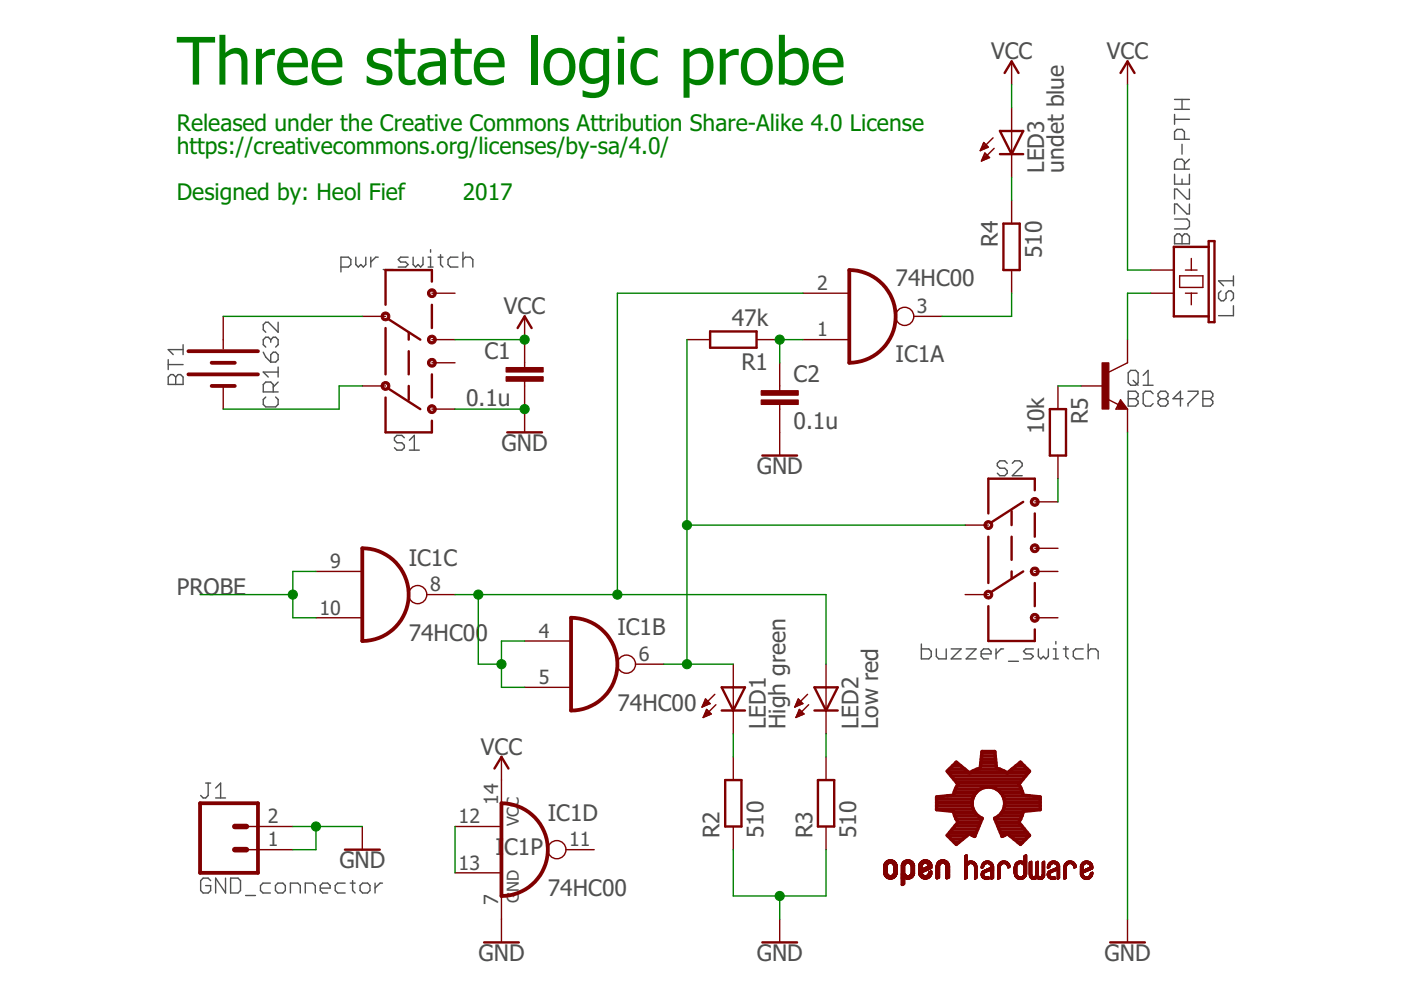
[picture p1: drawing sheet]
<svg xmlns="http://www.w3.org/2000/svg" width="297mm" height="210mm" viewBox="0 0 297 210" stroke-linecap="round" stroke-linejoin="round" font-family="sans-serif">
<defs><g id="words">
<text font-size="13.9" fill="#008000" x="37.5" y="17.9">Three state logic probe</text>
<g font-size="4.8" fill="#505050">
<text x="210.1" y="12.5">VCC</text>
<text x="234.7" y="12.5">VCC</text>
<text x="221.4" y="36.6" transform="rotate(-90 221.4 36.6)">LED3</text>
<text x="225.5" y="36.6" transform="rotate(-90 225.5 36.6)">undet blue</text>
<text x="211.6" y="52.3" transform="rotate(-90 211.6 52.3)">R4</text>
<text x="220.9" y="54.8" transform="rotate(-90 220.9 54.8)">510</text>
<text x="189.9" y="60.7">74HC00</text>
<text x="106.9" y="66.6">VCC</text>
<text x="155.1" y="69.1">47k</text>
<text x="102.7" y="76.2">C1</text>
<text x="189.9" y="76.7">IC1A</text>
<text x="157.2" y="78.4">R1</text>
<text x="168.3" y="81.1">C2</text>
<text x="98.8" y="86">0.1u</text>
<text x="230.7" y="89.9" transform="rotate(-90 230.7 89.9)">R5</text>
<text x="106.3" y="95.6">GND</text>
<text x="168.3" y="90.9">0.1u</text>
<text x="221.4" y="92" transform="rotate(-90 221.4 92)">10k</text>
<text x="160.4" y="100.5">GND</text>
<text x="86.7" y="119.9">IC1C</text>
<text x="37.5" y="126.1">PROBE</text>
<text x="86.7" y="135.9">74HC00</text>
<text x="130.9" y="134.7">IC1B</text>
<text x="130.9" y="150.7">74HC00</text>
<text x="162.4" y="154.6" transform="rotate(-90 162.4 154.6)">LED1</text>
<text x="166.5" y="154.6" transform="rotate(-90 166.5 154.6)">High green</text>
<text x="182" y="154.6" transform="rotate(-90 182 154.6)">LED2</text>
<text x="186.2" y="154.6" transform="rotate(-90 186.2 154.6)">Low red</text>
<text x="102" y="160">VCC</text>
<text x="116.1" y="174">IC1D</text>
<text x="152.6" y="177.7" transform="rotate(-90 152.6 177.7)">R2</text>
<text x="161.9" y="177.7" transform="rotate(-90 161.9 177.7)">510</text>
<text x="172.2" y="177.7" transform="rotate(-90 172.2 177.7)">R3</text>
<text x="181.5" y="177.7" transform="rotate(-90 181.5 177.7)">510</text>
<text x="72" y="184.1">GND</text>
<text x="105.1" y="181.4">I</text>
<text x="106.9" y="181.4">C1P</text>
<text x="116.1" y="190">74HC00</text>
<text x="101.4" y="203.8">GND</text>
<text x="160.4" y="203.8">GND</text>
<text x="234.2" y="203.8">GND</text>
</g>
<g font-size="4.8" fill="#008000">
<text x="37.5" y="27.8">Released under the Creative Commons Attribution Share-Alike 4.0 License</text>
<text x="37.5" y="32.7">https://creativecommons.org/licenses/by-sa/4.0/</text>
<text x="37.5" y="42.5">Designed by: Heol Fief</text>
<text x="98.1" y="42.5">2017</text>
</g>
<g font-size="4.2" fill="#505050">
<text x="173.3" y="61.5">2</text>
<text x="173.3" y="71.3">1</text>
<text x="194.4" y="66.4">3</text>
<text x="70" y="120.5">9</text>
<text x="91.2" y="125.4">8</text>
<text x="67.7" y="130.3">10</text>
<text x="114.3" y="135.2">4</text>
<text x="135.4" y="140.1">6</text>
<text x="114.3" y="145">5</text>
<text x="105.6" y="170.7" transform="rotate(-90 105.6 170.7)">14</text>
<text x="56.8" y="179.5">1</text>
<text x="56.8" y="174.5">2</text>
<text x="97.2" y="174.5">12</text>
<text x="120.7" y="179.5">11</text>
<text x="97.2" y="184.4">13</text>
<text x="105.6" y="191.9" transform="rotate(-90 105.6 191.9)">7</text>
</g>
<g font-size="3.5" fill="#505050">
<text x="110" y="175.2" transform="rotate(-90 110 175.2)">VCC</text>
<text x="110" y="191.5" transform="rotate(-90 110 191.5)">GND</text>
</g>
</g></defs>
<g fill="none" stroke="#505050" stroke-width=".3">
<path d="M249 24.3v2.1M249 36.9v2.1h3.2v-2.1M249 25.3h3.2M249 23.2h3.2M249 21.1h3.2M250.6 21.1v2.1M250.6 30.6v2.1M250.6 38v1M251.1 29.5v-1.6l-.5-.5h-1l-.6 .5v1.6h3.2M251.1 35.9v-1.6l-.5-.5h-1l-.6 .5v1.6h3.2M252.2 33.8l-1.1 1M72.3 56.6h1.6l.5-.5v-1.1l-.5-.5h-1.6v3.2"/>
<path d="M75.4 54.5v1.6l.6 .5 .5-.5 .5 .5 .6-.5v-1.6M78.6 54.5v2.1M80.2 54.5h-.5l-1.1 1.1M81.3 57.1h2.1M86.5 54.5h-1.6l-.5 .5 .5 .6h1.1l.5 .5-.5 .5h-1.6M87.6 54.5v1.6l.5 .5 .5-.5 .6 .5 .5-.5v-1.6M90.8 54.5h.5v2.1M90.8 56.6h1M91.3 52.9v.6M92.9 54.5h1M93.4 54v2.1l.5 .5M97.1 54.5h-1.6l-.5 .5v1.1l.5 .5h1.6"/>
<path d="M98.1 55l.6-.5h1l.5 .5v1.6M98.1 53.5v3.1M249 50.1l.6-.5h.5l.5 .5 .5-.5h.6l.5 .5v1.6h-3.2zM249 46.4h2.7l.5 .5v1.1l-.5 .5h-2.7M250.6 50.1v1.6M252.2 40.1v2.1h-.5l-2.1-2.1h-.6v2.1M252.2 43.3v2.1h-.5l-2.1-2.1h-.6v2.1M261.5 58.5v2.1M261.5 59.5h-3.1l1 1.1M35.7 79.9l.5-.5h.5l.6 .5 .5-.5h.5l.5 .5v1.6h-3.1zM35.7 76.3v2.1M35.7 77.3h3.1"/>
<path d="M37.3 79.9v1.6M38.8 73.1v2.1M38.8 74.1h-3.1l1 1.1M55.8 74.7l.5 1 1.1 1.1M57.4 75.2l.5-.5h.5l.6 .5v1l-.6 .6h-1zM57.4 72l-.5-.5h-.6l-.5 .5v1.1l.5 .5M57.4 72l.5-.5h.5l.6 .5v1.1l-.6 .5M57.4 72v.6M59 68.3v2.1l-2.1-2.1h-.6l-.5 .6v1l.5 .5M59 77.8v2.1M59 78.9h-3.2l1.1 1M239.7 78.5h1.1l.5 .6v2.1l-.5 .5h-1.1l-.5-.5v-2.1z"/>
<path d="M242.4 79.6l1-1.1v3.2M258.9 61.7l-.5 .5v1l.5 .6h.5l.5-.6v-1l.6-.5h.5l.5 .5v1l-.5 .6M261.5 64.8v2.1h-3.1M56.3 84.2l-.5 .5v1l.5 .6h2.1l.6-.6v-1l-.6-.5M57.9 83.1v-1.6l-.5-.5h-1.1l-.5 .5v1.6h3.2M59 81l-1.1 1.1M85.7 92.8l-.5-.5h-1l-.6 .5v.5l.6 .6h1l.5 .5v.5l-.5 .5h-1l-.6-.5M86.8 95.4h2.1M86.8 93.3l1-1v3.1M213.6 98.2l-.6-.5h-1l-.5 .5v.6l.5 .5h1l.6 .5v.5l-.6 .6h-1l-.5-.6M214.6 98.2l.5-.5h1.1l.5 .5v.6l-2.1 2.1h2.1M239.2 83h1.6l.5 .5v.5l-.5 .5 .5 .6v.5l-.5 .5h-1.6z"/>
<path d="M239.2 84.5h1.6M240.2 80.6l1.1 1.1M242.4 81.7h2.1M244.5 83.5l-.6-.5h-1l-.5 .5v2.1l.5 .5h1l.6-.5M246.1 84.5l-.6-.5v-.5l.6-.5h1l.5 .5v.5l-.5 .5M246.1 84.5l-.6 .6v.5l.6 .5h1l.5-.5v-.5l-.5-.6M246.1 84.5h1M250.8 84.5h-2.1l1.6-1.5v3.1M251.9 83h2.1v.5l-2.1 2.1v.5M255 83h1.6l.5 .5v.5l-.5 .5 .5 .6v.5l-.5 .5h-1.6zM255 84.5h1.6M195.3 136.5v3.2h1.6l.5-.5v-1.1l-.5-.5h-1.6"/>
<path d="M198.5 137.6v1.6l.5 .5h1.6v-2.1M201.7 137.6h2.1l-2.1 2.1h2.1M204.9 137.6h2l-2 2.1h2M208 138.6h2.1v-.5l-.5-.5h-1.1l-.5 .5v1.1l.5 .5h1.1M211.2 137.6v2.1M212.8 137.6h-.6l-1 1M219.1 137.6h-1.6l-.5 .5 .5 .5h1.1l.5 .6-.5 .5h-1.6M220.2 137.6v1.6l.5 .5 .5-.5 .5 .5 .6-.5v-1.6M223.3 139.7h1.1M223.3 137.6h.6v2.1M223.9 136v.5M225.4 137.6h1.1"/>
<path d="M226 137.1v2.1l.5 .5M229.7 137.6h-1.6l-.5 .5v1.1l.5 .5h1.6M230.7 138.1l.5-.5h1.1l.5 .5v1.6M230.7 136.5v3.2M213.8 140.2h2.1M43.6 166h1.1M44.1 166v2.7l-.5 .5h-.5l-.6-.5M45.7 169.2h2.1M45.7 167.1l1.1-1.1v3.2M44.7 186.7l-.6-.5h-1l-.6 .5v2.1l.6 .5h1l.6-.5v-1h-1.1M47.8 186.2v3.1l-2.1-3.1v3.1M48.9 186.2h1.6l.5 .5v2.1l-.5 .5h-1.6z"/>
<path d="M52.1 189.9h2.1M57.3 187.2h-1.5l-.6 .6v1l.6 .5h1.5M58.9 187.2h1.1l.5 .6v1l-.5 .5h-1.1l-.5-.5v-1zM61.6 189.3v-2.1h1.5l.6 .6v1.5M64.7 189.3v-2.1h1.6l.5 .6v1.5M67.9 188.3h2.1v-.5l-.5-.6h-1.1l-.5 .6v1l.5 .5h1.1M73.2 187.2h-1.6l-.5 .6v1l.5 .5h1.6M74.3 187.2h1M74.8 186.7v2.1l.5 .5M76.3 187.8l.6-.6h1l.5 .6v1l-.5 .5h-1l-.6-.5zM79.5 187.2v2.1M81.1 187.2h-.5l-1.1 1.1"/>
</g>
<g fill="none" stroke="#800000" stroke-width=".51">
<path d="M213 15.5l1.5-2.5 1.4 2.5M237.6 15.5l1.5-2.5 1.4 2.5M212 27.8h4.9l-2.4 4.9zM212 32.7h4.9M91.6 59.7v-2.4h-9.9v7.3M212.7 47.4h3.5v9.9h-3.5zM256.3 52.3h-7.4v14.8h7.4M256.3 51.1h1.2v17.2h-1.2zM81.7 69.6v9.8M82.2 67.6l6.9 4.4M86.7 70.5v1.5M86.7 74.5v4.9"/>
<path d="M91.6 64.6v5M91.6 79.4v4.9M109.7 69.6l1.5-2.5 1.5 2.5M150.6 70.3h9.8v3.4h-9.8zM81.7 84.3v7.4h9.9v-2.5M82.2 82.3l6.9 4.4M86.7 81.8v3M107.5 91.7h7.4M161.6 96.6h7.4M222.6 86.7h3.4v9.9h-3.4zM237.6 85.8l.2 .5h-.7l.5-1 1 1.2h-1.5M209.5 113.8v9.8"/>
<path d="M214.5 108.4v2.9M214.5 113.8v4.9M216.9 106.4l-6.8 4.4M219.4 103.9v-2.4h-9.9v7.4M219.4 108.9v4.9M209.5 128.5v7.4h9.9v-2.4M214.5 121.2v1.4M216.9 121.2l-6.8 4.4M219.4 123.6v4.9M153 145.7h4.9l-2.4 4.9zM153 150.6h4.9M172.7 150.6h4.9"/>
<path d="M172.7 145.7h4.9l-2.5 4.9zM104.8 162.9l1.5-2.4 1.5 2.4M153.8 165.4h3.4v9.8h-3.4zM173.4 165.4h3.5v9.8h-3.5zM73.1 180.1h7.4M102.6 199.8h7.4M161.6 199.8h7.4M235.4 199.8h7.3"/>
</g>
<g fill="none" stroke="#800000" stroke-width=".3">
<path d="M214.5 13v4.9M239.1 13v4.9M207.9 31.8h.2M208 31.5h.7M208.1 31.3h1.3M208.2 33.9h.4M208.2 31h1.2M208.3 33.7h1M208.3 30.8h.8M208.4 33.4h1.4M208.4 30.5h.5M208.5 33.1h1"/>
<path d="M208.6 30.2l-.8 1.7M208.6 30.2l.9 1-1.7 .7M208.6 30.2h.1M208.6 32.9h.7M208.7 32.6h.3M208.8 32.4l1 1-1.7 .7zM210.5 29.2l-2.7 2.7M210.8 31.5l-2.7 2.6M214.5 22.8v14.8M214.5 42.5v4.9M214.5 57.3v4.9M244 57.3h4.9"/>
<path d="M250.1 58.5h4.9v2.4h-4.9zM251.3 57.3h2.5M252.6 54.8v2.5M47.3 67.1v6.9M76.8 67.1h4.9M91.6 76.9h4.9M91.6 72h4.9M91.6 62.2h4.9M111.2 67.1v10.8M145.6 72h5M160.4 72h4.9M165.3 76.9v5.9"/>
<path d="M170.2 72h9.9M170.2 62.2h9.9M193.7 67.1h6M239.1 72v4.9l-4 2M244 62.2h4.9M251.3 62.2h2.5M252.6 62.2v2.4M47.3 81.8v4.9M76.8 81.8h4.9M91.6 86.7h4.9M111.2 80.9v10.8M165.3 85.8v10.8"/>
<path d="M224.3 81.8v4.9M224.3 96.6v4.9M229.2 81.8h4.9M234.7 84.6l2.4 1.2M237.6 84.8l1.5 1.9h-2.5zM239.1 86.7v5M204.6 111.3h4.9M219.4 106.4h4.9M219.4 116.2h4.9M67 121.2h9.8M67 131h9.8M90.5 126.1h6"/>
<path d="M111.2 135.9h9.9M204.6 126.1h4.9M219.4 121.2h4.9M219.4 131h4.9M111.2 145.7h9.9M134.7 140.8h6M148.9 149.7h.4M149 149.5h.9M149.1 152.1h.1M149.2 149.2h1.3M149.2 151.8h.6M149.3 148.9h1"/>
<path d="M149.3 151.6h1.1M149.4 148.7h.7M149.4 151.3h1.3M149.5 148.4h.3M149.6 151h.9M149.7 150.8h.5M149.8 150.5h.1M149.8 150.4l1 1-1.7 .7zM150.6 149.2l-1-1-.8 1.7M150.6 149.2l-1.8 .7M151.6 147.2l-2.8 2.7M151.8 149.4l-2.7 2.7"/>
<path d="M155.5 140.8v14.8M168.6 149.7h.4M168.7 149.5h.9M168.8 152.1h.1M168.8 149.2h1.4M168.9 151.8h.6M168.9 148.9h1.1M169 151.6h1.1M169 148.7h.7M169.1 151.3h1.3M169.2 148.4h.3M169.2 151h.9"/>
<path d="M169.3 150.8h.6M169.4 150.5h.2M169.5 150.4l1 1-1.7 .7zM170.2 149.2l-1-1-.7 1.7M170.2 149.2l-1.7 .7M171.2 147.2l-2.7 2.7M171.4 149.4l-2.6 2.7M175.1 140.8v14.8M52.2 175.2h9.9M76.8 175.2v4.9M106.3 160.5v14.7h-9.8M155.5 160.5v4.9"/>
<path d="M155.5 175.2v4.9M175.1 160.5v4.9M175.1 175.2v4.9M52.2 180.1h9.9M96.5 185.1h9.8v14.7M120 180.1h6M165.3 194.9v4.9M239.1 194.9v4.9"/>
<circle cx="191.8" cy="67.1" r="1.93"/>
<circle cx="88.6" cy="126.1" r="1.93"/>
<circle cx="132.8" cy="140.8" r="1.93"/>
<circle cx="118.1" cy="180.1" r="1.93"/>
</g>
<g fill="#800000" stroke="#800000" stroke-width=".21">
<path d="M208.8 110.7a.94 .94 0 0 1 1.5 .1 .94 .94 0 0 1-.4 1.4 .94 .94 0 0 1-1.3-.9h.5a.45 .45 0 0 1 .6-.4 .45 .45 0 0 1 .2 .8 .45 .45 0 0 1-.8-.2v-.2h-.5z" fill-rule="evenodd"/>
<path d="M218.7 105.8a.95 .95 0 0 1 1.5 .1 .95 .95 0 0 1-.6 1.4 .95 .95 0 0 1-1.2-.9h.5a.45 .45 0 0 1 .7-.4 .45 .45 0 0 1 .1 .8 .45 .45 0 0 1-.7-.2l-.1-.2h-.5z" fill-rule="evenodd"/>
<path d="M218.7 115.7a.95 .95 0 0 1 1.5 0 .95 .95 0 0 1-.5 1.5 .95 .95 0 0 1-1.3-1h.5a.45 .45 0 0 1 .7-.3 .45 .45 0 0 1 .1 .7 .45 .45 0 0 1-.7-.2l-.1-.2h-.5z" fill-rule="evenodd"/>
<path d="M218.7 120.6a.95 .95 0 0 1 1.5 .1 .95 .95 0 0 1-.6 1.4 .95 .95 0 0 1-1.2-.9h.5a.45 .45 0 0 1 .7-.4 .45 .45 0 0 1 .1 .7 .45 .45 0 0 1-.7-.2l-.1-.1h-.5z" fill-rule="evenodd"/>
<path d="M218.7 130.4a.95 .95 0 0 1 1.5 .1 .95 .95 0 0 1-.6 1.4 .95 .95 0 0 1-1.2-.9h.5a.45 .45 0 0 1 .7-.4 .45 .45 0 0 1 .1 .7 .45 .45 0 0 1-.7-.2l-.1-.1h-.5z" fill-rule="evenodd"/>
<path d="M208.8 125.5a.94 .94 0 0 1 1.5 0 .94 .94 0 0 1-.5 1.5 .94 .94 0 0 1-1.2-.9h.5a.45 .45 0 0 1 .6-.4 .45 .45 0 0 1 .1 .7 .45 .45 0 0 1-.7-.2v-.1h-.5z" fill-rule="evenodd"/>
<path d="M81 81.3a.94 .94 0 0 1 1.5 0 .94 .94 0 0 1-.5 1.4 .94 .94 0 0 1-1.2-.9h.5a.46 .46 0 0 1 .6-.4 .46 .46 0 0 1 .1 .8 .46 .46 0 0 1-.7-.2v-.2h-.5z" fill-rule="evenodd"/>
<path d="M90.8 86.2a.94 .94 0 0 1 1.5 0 .94 .94 0 0 1-.4 1.4 .94 .94 0 0 1-1.3-.9h.5a.45 .45 0 0 1 .7-.4 .45 .45 0 0 1 .1 .8 .45 .45 0 0 1-.8-.2v-.2h-.5z" fill-rule="evenodd"/>
<path d="M90.8 76.3a.94 .94 0 0 1 1.5 .1 .94 .94 0 0 1-.4 1.4 .94 .94 0 0 1-1.3-.9h.5a.45 .45 0 0 1 .7-.4 .45 .45 0 0 1 .1 .8 .45 .45 0 0 1-.8-.2v-.2h-.5z" fill-rule="evenodd"/>
<path d="M90.8 71.4a.94 .94 0 0 1 1.5 0 .94 .94 0 0 1-.4 1.5 .94 .94 0 0 1-1.3-.9h.5a.45 .45 0 0 1 .7-.4 .45 .45 0 0 1 .1 .8 .45 .45 0 0 1-.8-.2v-.2h-.5z" fill-rule="evenodd"/>
<path d="M90.8 61.6a.94 .94 0 0 1 1.5 0 .94 .94 0 0 1-.4 1.5 .94 .94 0 0 1-1.3-.9h.5a.45 .45 0 0 1 .7-.4 .45 .45 0 0 1 .1 .7 .45 .45 0 0 1-.8-.2v-.1h-.5z" fill-rule="evenodd"/>
<path d="M81 66.5a.94 .94 0 0 1 1.5 0 .94 .94 0 0 1-.5 1.5 .94 .94 0 0 1-1.2-.9h.5a.46 .46 0 0 1 .6-.4 .46 .46 0 0 1 .1 .7 .46 .46 0 0 1-.7-.2v-.1h-.5z" fill-rule="evenodd"/>
</g>
<g fill="#800000" stroke="#800000" stroke-width=".21">
<path d="M233.6 76.9h1.5v9.8h-1.5z"/>
<path d="M161.4 84.8h7.8v1h-7.8z"/>
<path d="M161.4 82.8h7.8v1h-7.8z"/>
<path d="M107.3 79.9h7.9v.9h-7.9z"/>
<path d="M107.3 77.9h7.9v1h-7.9z"/>
<path d="M191.2 187.7l.2 .1z"/>
<path d="M191.1 187.7h.3z"/>
<path d="M191.1 187.6l.4 .1z"/>
<path d="M191.1 187.6h.5z"/>
<path d="M191.1 187.6h.6z"/>
<path d="M191.1 187.5l.6 .1z"/>
<path d="M191.1 187.5h.7z"/>
<path d="M191.1 187.4l.7 .1z"/>
<path d="M191.1 187.4h.7z"/>
<path d="M191.1 187.3l.7 .1z"/>
<path d="M191.1 187.3h.7z"/>
<path d="M191.1 187.2l.7 .1z"/>
<path d="M191.1 187.2h.7z"/>
<path d="M191.1 187.1l.7 .1z"/>
<path d="M191.1 187.1h.7z"/>
<path d="M191.1 187l.7 .1z"/>
<path d="M191.1 187h.7z"/>
<path d="M191.1 186.9l.7 .1z"/>
<path d="M191.1 186.9h.7z"/>
<path d="M191.1 186.8l.7 .1z"/>
<path d="M191.1 186.8h.7z"/>
<path d="M191.1 186.7l.7 .1z"/>
<path d="M191.1 186.7h.7z"/>
<path d="M191.1 186.6l.7 .1z"/>
<path d="M191.1 186.6h.7z"/>
<path d="M191.1 186.5l.7 .1z"/>
<path d="M191.1 186.5h.7z"/>
<path d="M191.1 186.4l.7 .1z"/>
<path d="M209 186.4l.1 .1z"/>
<path d="M208.8 186.4l.8 .1z"/>
<path d="M215.9 186.4l.8 .1z"/>
<path d="M218.8 186.4l.7 .1z"/>
<path d="M220.2 186.4l.7 .1z"/>
<path d="M222.9 186.4l.7 .1z"/>
<path d="M230 186.4l.8 .1z"/>
<path d="M188.6 186.4h.4z"/>
<path d="M191.1 186.4h.7z"/>
<path d="M192.3 186.4h.4z"/>
<path d="M196 186.4h.4z"/>
<path d="M206.7 186.4h.1z"/>
<path d="M208.8 186.4h.9z"/>
<path d="M210.1 186.4h.1z"/>
<path d="M211.6 186.4h.1z"/>
<path d="M215.9 186.4h.9z"/>
<path d="M218.8 186.4h.8z"/>
<path d="M220.1 186.4h.8z"/>
<path d="M222.8 186.4h.9z"/>
<path d="M224.2 186.4h.1z"/>
<path d="M225.6 186.4h.1z"/>
<path d="M230 186.4h.8z"/>
<path d="M188.5 186.4h.5z"/>
<path d="M191.1 186.4h.8z"/>
<path d="M192.2 186.4h.5z"/>
<path d="M195.9 186.4h.5z"/>
<path d="M204.5 186.4h.2z"/>
<path d="M206.6 186.4h.2z"/>
<path d="M208.7 186.4h1z"/>
<path d="M210.1 186.4h.2z"/>
<path d="M211.5 186.4h.2z"/>
<path d="M220.1 186.4h.9z"/>
<path d="M224.2 186.4h.2z"/>
<path d="M225.6 186.4h.2z"/>
<path d="M229.9 186.4h1z"/>
<path d="M188.4 186.4h.7z"/>
<path d="M192.2 186.4h.6z"/>
<path d="M195.9 186.4h.6z"/>
<path d="M210.1 186.4h.3z"/>
<path d="M211.5 186.4h.3z"/>
<path d="M215.8 186.4h1.1z"/>
<path d="M218.7 186.4h.9z"/>
<path d="M222.7 186.4h1.1z"/>
<path d="M224.1 186.4h.3z"/>
<path d="M229.8 186.4h1.1z"/>
<path d="M188.4 186.3l.8 .1z"/>
<path d="M191.1 186.3l.8 .1z"/>
<path d="M192.1 186.3l.8 .1z"/>
<path d="M195.8 186.3l.8 .1z"/>
<path d="M198.6 186.3l.1 .1z"/>
<path d="M200.6 186.3l.2 .1z"/>
<path d="M204.5 186.3l.3 .1z"/>
<path d="M206.6 186.3l.3 .1z"/>
<path d="M208.7 186.3l1 .1z"/>
<path d="M210.1 186.3l.3 .1z"/>
<path d="M211.5 186.3l.3 .1z"/>
<path d="M215.8 186.3l1.1 .1z"/>
<path d="M218.7 186.3l1 .1z"/>
<path d="M220 186.3l1 .1z"/>
<path d="M222.7 186.3l1.1 .1z"/>
<path d="M224.1 186.3l.3 .1z"/>
<path d="M225.6 186.3l.2 .1z"/>
<path d="M229.8 186.3l1.1 .1z"/>
<path d="M188.3 186.3h1z"/>
<path d="M191.1 186.3h.8z"/>
<path d="M192 186.3h1z"/>
<path d="M195.7 186.3h1z"/>
<path d="M198.5 186.3h.3z"/>
<path d="M200.6 186.3h.3z"/>
<path d="M204.5 186.3h.4z"/>
<path d="M206.6 186.3h.4z"/>
<path d="M208.6 186.3h1.1z"/>
<path d="M210.1 186.3h.4z"/>
<path d="M211.5 186.3h.4z"/>
<path d="M215.7 186.3h1.3z"/>
<path d="M218.6 186.3h1.1z"/>
<path d="M220 186.3h1.1z"/>
<path d="M222.6 186.3h1.2z"/>
<path d="M224.1 186.3h.4z"/>
<path d="M225.6 186.3h.3z"/>
<path d="M229.7 186.3h1.3z"/>
<path d="M188.2 186.3h1.2z"/>
<path d="M191.1 186.3h2z"/>
<path d="M195.6 186.3h1.2z"/>
<path d="M198.5 186.3h.4z"/>
<path d="M200.6 186.3h.4z"/>
<path d="M204.5 186.3h.5z"/>
<path d="M208.5 186.3h1.3z"/>
<path d="M210.1 186.3h.5z"/>
<path d="M211.5 186.3h.5z"/>
<path d="M215.7 186.3h1.4z"/>
<path d="M218.6 186.3h1.2z"/>
<path d="M219.9 186.3h1.2z"/>
<path d="M222.5 186.3h1.3z"/>
<path d="M224.1 186.3h.5z"/>
<path d="M225.6 186.3h.4z"/>
<path d="M229.7 186.3h1.4z"/>
<path d="M188.2 186.2l1.3 .1z"/>
<path d="M191.1 186.2l2 .1z"/>
<path d="M195.5 186.2l1.3 .1z"/>
<path d="M198.5 186.2l.4 .1z"/>
<path d="M200.6 186.2l.4 .1z"/>
<path d="M204.5 186.2l.5 .1z"/>
<path d="M206.6 186.2l.5 .1z"/>
<path d="M208.4 186.2l1.4 .1z"/>
<path d="M210.1 186.2l.5 .1z"/>
<path d="M211.5 186.2l.5 .1z"/>
<path d="M215.6 186.2l1.5 .1z"/>
<path d="M218.6 186.2l2.5 .1z"/>
<path d="M222.5 186.2l1.3 .1z"/>
<path d="M224.2 186.2l.4 .1z"/>
<path d="M225.6 186.2l.5 .1z"/>
<path d="M229.6 186.2l1.5 .1z"/>
<path d="M188.1 186.2l1.4 .1z"/>
<path d="M191.1 186.2l2.1 .1z"/>
<path d="M195.5 186.2l1.4 .1z"/>
<path d="M198.5 186.2l.5 .1z"/>
<path d="M200.5 186.2l.6 .1z"/>
<path d="M210.1 186.2l.6 .1z"/>
<path d="M218.5 186.2l2.7 .1z"/>
<path d="M224.1 186.2l.5 .1z"/>
<path d="M229.6 186.2l1.6 .1z"/>
<path d="M188.1 186.2h1.4z"/>
<path d="M191.1 186.2h2.1z"/>
<path d="M195.5 186.2h1.4z"/>
<path d="M198.5 186.2h.6z"/>
<path d="M200.6 186.2h.5z"/>
<path d="M204.5 186.2h.5z"/>
<path d="M206.6 186.2h.5z"/>
<path d="M208.4 186.2h1.4z"/>
<path d="M210.1 186.2h.6z"/>
<path d="M211.5 186.2h.5z"/>
<path d="M215.6 186.2h1.6z"/>
<path d="M218.5 186.2h2.7z"/>
<path d="M222.5 186.2h1.3z"/>
<path d="M224.1 186.2h.5z"/>
<path d="M225.6 186.2h.5z"/>
<path d="M229.6 186.2h1.6z"/>
<path d="M188 186.2h1.5z"/>
<path d="M191.1 186.2h2.2z"/>
<path d="M198.4 186.2h.7z"/>
<path d="M200.5 186.2h.7z"/>
<path d="M211.5 186.2h.6z"/>
<path d="M215.5 186.2h1.7z"/>
<path d="M222.4 186.2h1.4z"/>
<path d="M188 186.1l1.6 .1z"/>
<path d="M191.1 186.1l2.2 .1z"/>
<path d="M195.4 186.1l1.6 .1z"/>
<path d="M198.5 186.1l.6 .1z"/>
<path d="M200.5 186.1l.7 .1z"/>
<path d="M204.5 186.1l.5 .1z"/>
<path d="M206.6 186.1l.5 .1z"/>
<path d="M208.3 186.1l1.4 .1z"/>
<path d="M210.1 186.1l.6 .1z"/>
<path d="M211.5 186.1l.6 .1z"/>
<path d="M215.5 186.1l1.7 .1z"/>
<path d="M218.5 186.1l2.8 .1z"/>
<path d="M222.4 186.1l1.4 .1z"/>
<path d="M224.2 186.1l.5 .1z"/>
<path d="M225.6 186.1l.5 .1z"/>
<path d="M229.5 186.1l1.7 .1z"/>
<path d="M198.5 186.1l.7 .1z"/>
<path d="M200.6 186.1l.7 .1z"/>
<path d="M218.4 186.1l2.9 .1z"/>
<path d="M187.9 186.1h1.8z"/>
<path d="M191.1 186.1h2.3z"/>
<path d="M195.3 186.1h1.8z"/>
<path d="M198.5 186.1h.7z"/>
<path d="M200.6 186.1h.7z"/>
<path d="M204.5 186.1h.5z"/>
<path d="M206.6 186.1h.5z"/>
<path d="M208.3 186.1h1.4z"/>
<path d="M210.1 186.1h.6z"/>
<path d="M211.5 186.1h.6z"/>
<path d="M215.4 186.1h1.9z"/>
<path d="M218.4 186.1h2.9z"/>
<path d="M222.3 186.1h1.5z"/>
<path d="M224.2 186.1h.5z"/>
<path d="M225.6 186.1h.5z"/>
<path d="M229.5 186.1h1.8z"/>
<path d="M204.5 186.1h.6z"/>
<path d="M229.4 186.1h1.9z"/>
<path d="M187.8 186.1h1.9z"/>
<path d="M200.5 186.1h.8z"/>
<path d="M208.2 186.1h1.5z"/>
<path d="M187.8 186l2 .1z"/>
<path d="M191.1 186l2.4 .1z"/>
<path d="M195.2 186l1.9 .1z"/>
<path d="M198.5 186l.7 .1z"/>
<path d="M200.5 186l.8 .1z"/>
<path d="M204.5 186l.6 .1z"/>
<path d="M206.6 186l.5 .1z"/>
<path d="M208.2 186l1.5 .1z"/>
<path d="M210.1 186l.6 .1z"/>
<path d="M211.5 186l.6 .1z"/>
<path d="M215.4 186l1.9 .1z"/>
<path d="M218.4 186l2.9 .1z"/>
<path d="M222.3 186l1.5 .1z"/>
<path d="M224.2 186l.5 .1z"/>
<path d="M225.6 186l.5 .1z"/>
<path d="M229.4 186l2 .1z"/>
<path d="M187.8 186h2z"/>
<path d="M191.1 186h2.4z"/>
<path d="M195.2 186h2z"/>
<path d="M198.5 186h.7z"/>
<path d="M200.5 186h.8z"/>
<path d="M204.5 186h.6z"/>
<path d="M206.6 186h.5z"/>
<path d="M208.2 186h1.5z"/>
<path d="M210.1 186h.6z"/>
<path d="M211.5 186h.6z"/>
<path d="M215.3 186h2.1z"/>
<path d="M218.4 186h2.9z"/>
<path d="M222.3 186h1.5z"/>
<path d="M224.2 186h.5z"/>
<path d="M225.6 186h.5z"/>
<path d="M229.4 186h1.9z"/>
<path d="M222.2 186h1.5z"/>
<path d="M229.4 186h2z"/>
<path d="M187.8 185.9l2 .1z"/>
<path d="M191.1 185.9l2.4 .1z"/>
<path d="M195.2 185.9l2 .1z"/>
<path d="M198.5 185.9l.7 .1z"/>
<path d="M200.5 185.9l.8 .1z"/>
<path d="M204.5 185.9l.6 .1z"/>
<path d="M206.6 185.9l.5 .1z"/>
<path d="M208.2 185.9l1.5 .1z"/>
<path d="M210.1 185.9l.6 .1z"/>
<path d="M211.5 185.9l.6 .1z"/>
<path d="M215.3 185.9l2.1 .1z"/>
<path d="M218.4 185.9l3 .1z"/>
<path d="M222.2 185.9l1.5 .1z"/>
<path d="M224.2 185.9l.5 .1z"/>
<path d="M225.6 185.9l.5 .1z"/>
<path d="M229.3 185.9l2.1 .1z"/>
<path d="M187.7 185.9l2.2 .1z"/>
<path d="M191.1 185.9l2.5 .1z"/>
<path d="M218.3 185.9l3.1 .1z"/>
<path d="M187.7 185.9h2.2z"/>
<path d="M191.1 185.9h2.5z"/>
<path d="M195.1 185.9h2.2z"/>
<path d="M198.5 185.9h.7z"/>
<path d="M200.5 185.9h.8z"/>
<path d="M204.5 185.9h.6z"/>
<path d="M206.6 185.9h.5z"/>
<path d="M208.1 185.9h1.6z"/>
<path d="M210.1 185.9h.6z"/>
<path d="M211.5 185.9h.6z"/>
<path d="M215.3 185.9h2.1z"/>
<path d="M218.3 185.9h3.1z"/>
<path d="M222.2 185.9h1.5z"/>
<path d="M224.2 185.9h.5z"/>
<path d="M225.6 185.9h.5z"/>
<path d="M229.3 185.9h2.2z"/>
<path d="M208.1 185.9h.9z"/>
<path d="M209.2 185.9h.4z"/>
<path d="M215.3 185.9h1z"/>
<path d="M216.5 185.9h1z"/>
<path d="M222.2 185.9h1.4z"/>
<path d="M229.3 185.9h1z"/>
<path d="M230.5 185.9h1z"/>
<path d="M187.7 185.8l2.2 .1z"/>
<path d="M191.1 185.8l2.5 .1z"/>
<path d="M195.1 185.8l2.2 .1z"/>
<path d="M198.5 185.8l.7 .1z"/>
<path d="M200.5 185.8l.8 .1z"/>
<path d="M204.5 185.8l.6 .1z"/>
<path d="M206.6 185.8l.5 .1z"/>
<path d="M208.1 185.8l.9 .1z"/>
<path d="M209.3 185.8l.3 .1z"/>
<path d="M210.1 185.8l.6 .1z"/>
<path d="M211.5 185.8l.6 .1z"/>
<path d="M215.2 185.8l1 .1z"/>
<path d="M216.6 185.8l.9 .1z"/>
<path d="M218.3 185.8l.8 .1z"/>
<path d="M219.3 185.8l1.2 .1z"/>
<path d="M220.6 185.8l.8 .1z"/>
<path d="M222.2 185.8l.8 .1z"/>
<path d="M223.3 185.8l.3 .1z"/>
<path d="M224.2 185.8l.5 .1z"/>
<path d="M225.6 185.8l.5 .1z"/>
<path d="M229.3 185.8l.9 .1z"/>
<path d="M230.6 185.8l.9 .1z"/>
<path d="M187.6 185.8l2.3 .1z"/>
<path d="M208.1 185.8l.8 .1z"/>
<path d="M215.2 185.8l.9 .1z"/>
<path d="M216.7 185.8l.8 .1z"/>
<path d="M218.3 185.8l.7 .1z"/>
<path d="M219.4 185.8l1 .1z"/>
<path d="M220.7 185.8l.8 .1z"/>
<path d="M222.1 185.8l.8 .1z"/>
<path d="M229.3 185.8l.8 .1z"/>
<path d="M230.7 185.8l.8 .1z"/>
<path d="M187.6 185.8h2.3z"/>
<path d="M191.1 185.8h2.5z"/>
<path d="M195.1 185.8h2.2z"/>
<path d="M198.5 185.8h.7z"/>
<path d="M200.5 185.8h.8z"/>
<path d="M204.5 185.8h.6z"/>
<path d="M206.6 185.8h.5z"/>
<path d="M208.1 185.8h.7z"/>
<path d="M210.1 185.8h.6z"/>
<path d="M211.5 185.8h.6z"/>
<path d="M215.2 185.8h.8z"/>
<path d="M216.7 185.8h.8z"/>
<path d="M218.3 185.8h.6z"/>
<path d="M219.4 185.8h.9z"/>
<path d="M220.7 185.8h.8z"/>
<path d="M222.1 185.8h.8z"/>
<path d="M224.2 185.8h.5z"/>
<path d="M225.6 185.8h.5z"/>
<path d="M229.2 185.8h.8z"/>
<path d="M230.8 185.8h.7z"/>
<path d="M187.6 185.8h2.4z"/>
<path d="M191.1 185.8h2.6z"/>
<path d="M195 185.8h2.4z"/>
<path d="M216.7 185.8h.9z"/>
<path d="M220.8 185.8h.7z"/>
<path d="M222.1 185.8h.7z"/>
<path d="M208.1 185.8h.6z"/>
<path d="M215.2 185.8h.7z"/>
<path d="M216.8 185.8h.7z"/>
<path d="M218.2 185.8h.7z"/>
<path d="M219.4 185.8h.8z"/>
<path d="M187.6 185.7l2.4 .1z"/>
<path d="M191.1 185.7l2.6 .1z"/>
<path d="M195 185.7l2.4 .1z"/>
<path d="M198.5 185.7l.7 .1z"/>
<path d="M200.5 185.7l.8 .1z"/>
<path d="M204.5 185.7l.6 .1z"/>
<path d="M206.6 185.7l.5 .1z"/>
<path d="M208.1 185.7l.6 .1z"/>
<path d="M210.1 185.7l.6 .1z"/>
<path d="M211.5 185.7l.6 .1z"/>
<path d="M215.1 185.7l.8 .1z"/>
<path d="M216.8 185.7l.8 .1z"/>
<path d="M218.2 185.7l.7 .1z"/>
<path d="M219.5 185.7l.7 .1z"/>
<path d="M220.9 185.7l.6 .1z"/>
<path d="M222.1 185.7l.7 .1z"/>
<path d="M224.2 185.7l.5 .1z"/>
<path d="M225.6 185.7l.5 .1z"/>
<path d="M229.2 185.7l.7 .1z"/>
<path d="M230.9 185.7l.6 .1z"/>
<path d="M187.6 185.7h2.4z"/>
<path d="M191.1 185.7h2.6z"/>
<path d="M195 185.7h2.4z"/>
<path d="M198.5 185.7h.7z"/>
<path d="M200.5 185.7h.8z"/>
<path d="M204.5 185.7h.6z"/>
<path d="M206.6 185.7h.5z"/>
<path d="M208.1 185.7h.6z"/>
<path d="M210.1 185.7h.6z"/>
<path d="M211.5 185.7h.6z"/>
<path d="M215.2 185.7h.7z"/>
<path d="M216.8 185.7h.8z"/>
<path d="M218.2 185.7h.7z"/>
<path d="M219.5 185.7h.7z"/>
<path d="M220.9 185.7h.6z"/>
<path d="M222.1 185.7h.7z"/>
<path d="M224.2 185.7h.5z"/>
<path d="M225.6 185.7h.5z"/>
<path d="M229.2 185.7h.7z"/>
<path d="M230.9 185.7h.7z"/>
<path d="M208 185.7h.7z"/>
<path d="M215.2 185.7h.6z"/>
<path d="M216.9 185.7h.7z"/>
<path d="M222.1 185.7h.6z"/>
<path d="M187.6 185.7h2.5z"/>
<path d="M191.1 185.7h2.7z"/>
<path d="M194.9 185.7h2.5z"/>
<path d="M215.1 185.7h.7z"/>
<path d="M222 185.7h.7z"/>
<path d="M229.2 185.7h.6z"/>
<path d="M187.5 185.6l1.2 .1z"/>
<path d="M189 185.6l1.1 .1z"/>
<path d="M191.1 185.6l1.3 .1z"/>
<path d="M192.6 185.6l1.2 .1z"/>
<path d="M194.9 185.6l1.1 .1z"/>
<path d="M196.4 185.6l1 .1z"/>
<path d="M198.5 185.6l.7 .1z"/>
<path d="M200.5 185.6l.8 .1z"/>
<path d="M204.5 185.6l.6 .1z"/>
<path d="M206.6 185.6l.5 .1z"/>
<path d="M208 185.6l.7 .1z"/>
<path d="M210.1 185.6l.6 .1z"/>
<path d="M211.5 185.6l.6 .1z"/>
<path d="M215.1 185.6l.7 .1z"/>
<path d="M216.9 185.6l.7 .1z"/>
<path d="M218.2 185.6l.7 .1z"/>
<path d="M219.5 185.6l.7 .1z"/>
<path d="M220.9 185.6l.6 .1z"/>
<path d="M222.1 185.6l.6 .1z"/>
<path d="M224.2 185.6l.5 .1z"/>
<path d="M225.6 185.6l.5 .1z"/>
<path d="M229.2 185.6l.6 .1z"/>
<path d="M231 185.6l.6 .1z"/>
<path d="M187.5 185.6l1.1 .1z"/>
<path d="M189 185.6l1 .1z"/>
<path d="M191.1 185.6l1.2 .1z"/>
<path d="M192.7 185.6l1.1 .1z"/>
<path d="M218.2 185.6l.6 .1z"/>
<path d="M222 185.6l.7 .1z"/>
<path d="M187.5 185.6h1.1z"/>
<path d="M189.1 185.6h1z"/>
<path d="M191.1 185.6h1.1z"/>
<path d="M192.8 185.6h1z"/>
<path d="M194.9 185.6h1.1z"/>
<path d="M196.4 185.6h1.1z"/>
<path d="M198.5 185.6h.7z"/>
<path d="M200.5 185.6h.8z"/>
<path d="M204.5 185.6h.6z"/>
<path d="M206.6 185.6h.5z"/>
<path d="M208 185.6h.7z"/>
<path d="M210.1 185.6h.6z"/>
<path d="M211.5 185.6h.6z"/>
<path d="M215.1 185.6h.7z"/>
<path d="M216.9 185.6h.7z"/>
<path d="M218.2 185.6h.6z"/>
<path d="M219.5 185.6h.7z"/>
<path d="M220.9 185.6h.6z"/>
<path d="M222 185.6h.7z"/>
<path d="M224.2 185.6h.5z"/>
<path d="M225.6 185.6h.5z"/>
<path d="M229.1 185.6h.7z"/>
<path d="M231 185.6h.6z"/>
<path d="M187.5 185.5l1 .1z"/>
<path d="M189.1 185.5l1 .1z"/>
<path d="M191.1 185.5l1.1 .1z"/>
<path d="M192.8 185.5l1 .1z"/>
<path d="M194.9 185.5l1 .1z"/>
<path d="M196.5 185.5l1 .1z"/>
<path d="M198.5 185.5l.7 .1z"/>
<path d="M200.5 185.5l.8 .1z"/>
<path d="M204.5 185.5l.6 .1z"/>
<path d="M206.6 185.5l.5 .1z"/>
<path d="M208 185.5l.6 .1z"/>
<path d="M210.1 185.5l.6 .1z"/>
<path d="M211.5 185.5l.6 .1z"/>
<path d="M215.1 185.5l.6 .1z"/>
<path d="M217 185.5l.6 .1z"/>
<path d="M218.2 185.5l.6 .1z"/>
<path d="M219.5 185.5l.7 .1z"/>
<path d="M220.9 185.5l.6 .1z"/>
<path d="M222 185.5l.7 .1z"/>
<path d="M224.2 185.5l.5 .1z"/>
<path d="M225.6 185.5l.5 .1z"/>
<path d="M229.1 185.5l.7 .1z"/>
<path d="M231 185.5l.6 .1z"/>
<path d="M229.1 185.5l.6 .1z"/>
<path d="M187.5 185.5h.9z"/>
<path d="M189.1 185.5h1z"/>
<path d="M191.1 185.5h1.1z"/>
<path d="M192.8 185.5h1z"/>
<path d="M194.8 185.5h1z"/>
<path d="M196.6 185.5h.9z"/>
<path d="M198.5 185.5h.7z"/>
<path d="M200.5 185.5h.8z"/>
<path d="M204.5 185.5h.6z"/>
<path d="M206.6 185.5h.5z"/>
<path d="M208 185.5h.6z"/>
<path d="M210.1 185.5h.6z"/>
<path d="M211.5 185.5h.6z"/>
<path d="M215.1 185.5h.6z"/>
<path d="M217 185.5h.6z"/>
<path d="M218.2 185.5h.6z"/>
<path d="M219.5 185.5h.7z"/>
<path d="M220.9 185.5h.6z"/>
<path d="M222 185.5h.7z"/>
<path d="M224.2 185.5h.5z"/>
<path d="M225.6 185.5h.5z"/>
<path d="M229.1 185.5h.6z"/>
<path d="M231 185.5h.6z"/>
<path d="M187.4 185.5h1z"/>
<path d="M189.2 185.5h.9z"/>
<path d="M191.1 185.5h1z"/>
<path d="M192.9 185.5h.9z"/>
<path d="M231.1 185.5h.5z"/>
<path d="M191.1 185.5h.9z"/>
<path d="M193 185.5h.8z"/>
<path d="M194.9 185.5h.8z"/>
<path d="M231 185.5h.7z"/>
<path d="M187.5 185.4l.8 .1z"/>
<path d="M189.3 185.4l.8 .1z"/>
<path d="M191.1 185.4l.9 .1z"/>
<path d="M193 185.4l.8 .1z"/>
<path d="M194.8 185.4l.9 .1z"/>
<path d="M196.7 185.4l.8 .1z"/>
<path d="M198.5 185.4l.7 .1z"/>
<path d="M200.5 185.4l.8 .1z"/>
<path d="M204.5 185.4l.6 .1z"/>
<path d="M206.6 185.4l.5 .1z"/>
<path d="M208 185.4l.6 .1z"/>
<path d="M210.1 185.4l.6 .1z"/>
<path d="M211.5 185.4l.6 .1z"/>
<path d="M215.1 185.4l.5 .1z"/>
<path d="M217.1 185.4l.6 .1z"/>
<path d="M218.2 185.4l.6 .1z"/>
<path d="M219.5 185.4l.6 .1z"/>
<path d="M220.9 185.4l.6 .1z"/>
<path d="M222 185.4l.7 .1z"/>
<path d="M224.2 185.4l.5 .1z"/>
<path d="M225.6 185.4l.5 .1z"/>
<path d="M229.1 185.4l.6 .1z"/>
<path d="M231.1 185.4l.6 .1z"/>
<path d="M187.5 185.4h.8z"/>
<path d="M189.3 185.4h.9z"/>
<path d="M191.1 185.4h.9z"/>
<path d="M193 185.4h.8z"/>
<path d="M194.8 185.4h.9z"/>
<path d="M196.7 185.4h.8z"/>
<path d="M198.5 185.4h.7z"/>
<path d="M200.5 185.4h.8z"/>
<path d="M204.5 185.4h.6z"/>
<path d="M206.6 185.4h.5z"/>
<path d="M208 185.4h.6z"/>
<path d="M210.1 185.4h.6z"/>
<path d="M211.5 185.4h.6z"/>
<path d="M215.1 185.4h.5z"/>
<path d="M217.1 185.4h.6z"/>
<path d="M218.2 185.4h.6z"/>
<path d="M219.5 185.4h.6z"/>
<path d="M221 185.4h.5z"/>
<path d="M222 185.4h.7z"/>
<path d="M224.2 185.4h.5z"/>
<path d="M225.6 185.4h.5z"/>
<path d="M229.1 185.4h.6z"/>
<path d="M231.1 185.4h.6z"/>
<path d="M187.4 185.4h.9z"/>
<path d="M219.6 185.4h.5z"/>
<path d="M229 185.4h.7z"/>
<path d="M193 185.4h.9z"/>
<path d="M187.4 185.3l.9 .1z"/>
<path d="M189.3 185.3l.9 .1z"/>
<path d="M191.1 185.3l.9 .1z"/>
<path d="M193 185.3l.9 .1z"/>
<path d="M194.8 185.3l.8 .1z"/>
<path d="M196.7 185.3l.9 .1z"/>
<path d="M198.5 185.3l.7 .1z"/>
<path d="M200.5 185.3l.8 .1z"/>
<path d="M204.5 185.3l.6 .1z"/>
<path d="M206.6 185.3l.5 .1z"/>
<path d="M208 185.3l.6 .1z"/>
<path d="M210.1 185.3l.6 .1z"/>
<path d="M211.5 185.3l.6 .1z"/>
<path d="M215.1 185.3l.5 .1z"/>
<path d="M217.1 185.3l.6 .1z"/>
<path d="M218.2 185.3l.6 .1z"/>
<path d="M219.6 185.3l.5 .1z"/>
<path d="M221 185.3l.5 .1z"/>
<path d="M222 185.3l.7 .1z"/>
<path d="M224.2 185.3l.5 .1z"/>
<path d="M225.6 185.3l.5 .1z"/>
<path d="M229 185.3l.7 .1z"/>
<path d="M231.1 185.3l.6 .1z"/>
<path d="M187.4 185.3l.8 .1z"/>
<path d="M189.4 185.3l.8 .1z"/>
<path d="M191.1 185.3l.8 .1z"/>
<path d="M193.1 185.3l.8 .1z"/>
<path d="M196.8 185.3l.8 .1z"/>
<path d="M229.1 185.3l.6 .1z"/>
<path d="M187.4 185.3h.8z"/>
<path d="M189.4 185.3h.8z"/>
<path d="M191.1 185.3h.8z"/>
<path d="M193.1 185.3h.8z"/>
<path d="M194.8 185.3h.8z"/>
<path d="M196.8 185.3h.8z"/>
<path d="M198.5 185.3h.7z"/>
<path d="M200.5 185.3h.8z"/>
<path d="M204.5 185.3h.6z"/>
<path d="M206.6 185.3h.5z"/>
<path d="M208 185.3h.6z"/>
<path d="M210.1 185.3h.6z"/>
<path d="M211.5 185.3h.6z"/>
<path d="M215.1 185.3h.5z"/>
<path d="M217.1 185.3h.6z"/>
<path d="M218.2 185.3h.6z"/>
<path d="M219.6 185.3h.5z"/>
<path d="M221 185.3h.5z"/>
<path d="M222 185.3h.7z"/>
<path d="M224.2 185.3h.5z"/>
<path d="M225.6 185.3h.5z"/>
<path d="M229.1 185.3h.6z"/>
<path d="M231.1 185.3h.6z"/>
<path d="M215 185.3h.6z"/>
<path d="M187.4 185.2l.8 .1z"/>
<path d="M189.4 185.2l.8 .1z"/>
<path d="M191.1 185.2l.8 .1z"/>
<path d="M193.1 185.2l.8 .1z"/>
<path d="M194.8 185.2l.8 .1z"/>
<path d="M196.8 185.2l.8 .1z"/>
<path d="M198.5 185.2l.7 .1z"/>
<path d="M200.5 185.2l.8 .1z"/>
<path d="M204.5 185.2l.6 .1z"/>
<path d="M206.6 185.2l.5 .1z"/>
<path d="M208 185.2l.6 .1z"/>
<path d="M210.1 185.2l.6 .1z"/>
<path d="M211.5 185.2l.6 .1z"/>
<path d="M215 185.2l.6 .1z"/>
<path d="M217.1 185.2l.6 .1z"/>
<path d="M218.2 185.2l.6 .1z"/>
<path d="M219.5 185.2l.6 .1z"/>
<path d="M221 185.2l.5 .1z"/>
<path d="M222 185.2l.7 .1z"/>
<path d="M224.2 185.2l.5 .1z"/>
<path d="M225.6 185.2l.5 .1z"/>
<path d="M229.1 185.2l.6 .1z"/>
<path d="M231.2 185.2l.5 .1z"/>
<path d="M208 185.2l.7 .1z"/>
<path d="M187.4 185.2h.8z"/>
<path d="M189.4 185.2h.8z"/>
<path d="M191.1 185.2h.8z"/>
<path d="M193.1 185.2h.8z"/>
<path d="M194.8 185.2h.8z"/>
<path d="M196.8 185.2h.8z"/>
<path d="M198.5 185.2h.7z"/>
<path d="M200.5 185.2h.8z"/>
<path d="M204.5 185.2h.6z"/>
<path d="M206.6 185.2h.5z"/>
<path d="M208 185.2h.7z"/>
<path d="M210.1 185.2h.6z"/>
<path d="M211.5 185.2h.6z"/>
<path d="M215 185.2h.6z"/>
<path d="M217.1 185.2h.6z"/>
<path d="M218.2 185.2h.6z"/>
<path d="M219.6 185.2h.5z"/>
<path d="M221 185.2h.5z"/>
<path d="M222 185.2h.7z"/>
<path d="M224.2 185.2h.5z"/>
<path d="M225.6 185.2h.5z"/>
<path d="M229.1 185.2h.6z"/>
<path d="M231.2 185.2h.5z"/>
<path d="M222.1 185.2h.6z"/>
<path d="M229 185.2h.7z"/>
<path d="M187.4 185.1l.8 .1z"/>
<path d="M189.4 185.1l.8 .1z"/>
<path d="M191.1 185.1l.8 .1z"/>
<path d="M193.1 185.1l.8 .1z"/>
<path d="M194.8 185.1l.8 .1z"/>
<path d="M196.8 185.1l.8 .1z"/>
<path d="M198.5 185.1l.7 .1z"/>
<path d="M200.5 185.1l.8 .1z"/>
<path d="M204.5 185.1l.6 .1z"/>
<path d="M206.6 185.1l.5 .1z"/>
<path d="M208 185.1l.7 .1z"/>
<path d="M210.1 185.1l.6 .1z"/>
<path d="M211.5 185.1l.6 .1z"/>
<path d="M215 185.1l.6 .1z"/>
<path d="M217.1 185.1l.6 .1z"/>
<path d="M218.2 185.1l.6 .1z"/>
<path d="M219.5 185.1l.6 .1z"/>
<path d="M221 185.1l.5 .1z"/>
<path d="M222.1 185.1l.6 .1z"/>
<path d="M224.2 185.1l.5 .1z"/>
<path d="M225.6 185.1l.5 .1z"/>
<path d="M229 185.1l.7 .1z"/>
<path d="M231.2 185.1l.5 .1z"/>
<path d="M187.4 185.1l.7 .1z"/>
<path d="M219.6 185.1l.5 .1z"/>
<path d="M222.1 185.1l.7 .1z"/>
<path d="M229.1 185.1l.6 .1z"/>
<path d="M187.4 185.1h.7z"/>
<path d="M189.4 185.1h.8z"/>
<path d="M191.1 185.1h.7z"/>
<path d="M193.1 185.1h.8z"/>
<path d="M194.8 185.1h.8z"/>
<path d="M196.8 185.1h.8z"/>
<path d="M198.5 185.1h.7z"/>
<path d="M200.5 185.1h.8z"/>
<path d="M204.5 185.1h.6z"/>
<path d="M206.6 185.1h.5z"/>
<path d="M208.1 185.1h.6z"/>
<path d="M210.1 185.1h.6z"/>
<path d="M211.5 185.1h.6z"/>
<path d="M215 185.1h.6z"/>
<path d="M217.1 185.1h.6z"/>
<path d="M218.2 185.1h.6z"/>
<path d="M219.6 185.1h.5z"/>
<path d="M221 185.1h.5z"/>
<path d="M222.1 185.1h.7z"/>
<path d="M224.2 185.1h.5z"/>
<path d="M225.6 185.1h.5z"/>
<path d="M229 185.1h.7z"/>
<path d="M231.2 185.1h.5z"/>
<path d="M187.4 185l.7 .1z"/>
<path d="M189.4 185l.8 .1z"/>
<path d="M191.1 185l.7 .1z"/>
<path d="M193.2 185l.7 .1z"/>
<path d="M194.8 185l.8 .1z"/>
<path d="M196.9 185l.7 .1z"/>
<path d="M198.5 185l.7 .1z"/>
<path d="M200.5 185l.8 .1z"/>
<path d="M204.5 185l.6 .1z"/>
<path d="M206.6 185l.5 .1z"/>
<path d="M208.1 185l.7 .1z"/>
<path d="M210.1 185l.6 .1z"/>
<path d="M211.5 185l.6 .1z"/>
<path d="M215 185l.6 .1z"/>
<path d="M217.1 185l.6 .1z"/>
<path d="M218.2 185l.6 .1z"/>
<path d="M219.5 185l.6 .1z"/>
<path d="M221 185l.5 .1z"/>
<path d="M222.1 185l.7 .1z"/>
<path d="M224.2 185l.5 .1z"/>
<path d="M225.6 185l.5 .1z"/>
<path d="M229.1 185l.7 .1z"/>
<path d="M231.2 185l.5 .1z"/>
<path d="M219.6 185l.5 .1z"/>
<path d="M231.3 185l.4 .1z"/>
<path d="M187.4 185h.7z"/>
<path d="M189.4 185h.8z"/>
<path d="M191.1 185h.7z"/>
<path d="M193.2 185h.7z"/>
<path d="M194.8 185h.8z"/>
<path d="M196.9 185h.7z"/>
<path d="M198.5 185h.7z"/>
<path d="M200.5 185h.8z"/>
<path d="M204.5 185h.6z"/>
<path d="M206.6 185h.5z"/>
<path d="M208.1 185h.8z"/>
<path d="M210.1 185h.6z"/>
<path d="M211.5 185h.6z"/>
<path d="M215 185h.6z"/>
<path d="M217.1 185h.6z"/>
<path d="M218.2 185h.6z"/>
<path d="M219.5 185h.6z"/>
<path d="M221 185h.5z"/>
<path d="M222.1 185h.8z"/>
<path d="M224.2 185h.5z"/>
<path d="M225.6 185h.5z"/>
<path d="M229 185h.8z"/>
<path d="M231.4 185h.3z"/>
<path d="M208.1 185h.9z"/>
<path d="M222.1 185h.9z"/>
<path d="M229.1 185h.8z"/>
<path d="M187.4 184.9l.7 .1z"/>
<path d="M189.4 184.9l.8 .1z"/>
<path d="M191.1 184.9l.7 .1z"/>
<path d="M193.2 184.9l.7 .1z"/>
<path d="M194.8 184.9l.9 .1z"/>
<path d="M196.9 184.9l.7 .1z"/>
<path d="M198.5 184.9l.7 .1z"/>
<path d="M200.5 184.9l.8 .1z"/>
<path d="M204.5 184.9l.6 .1z"/>
<path d="M206.6 184.9l.5 .1z"/>
<path d="M208.1 184.9l.9 .1z"/>
<path d="M210.1 184.9l.6 .1z"/>
<path d="M211.5 184.9l.6 .1z"/>
<path d="M215 184.9l.6 .1z"/>
<path d="M217.1 184.9l.6 .1z"/>
<path d="M218.2 184.9l.6 .1z"/>
<path d="M219.6 184.9l.5 .1z"/>
<path d="M221 184.9l.5 .1z"/>
<path d="M222.2 184.9l.9 .1z"/>
<path d="M224.2 184.9l.5 .1z"/>
<path d="M225.6 184.9l.5 .1z"/>
<path d="M229 184.9l1 .1z"/>
<path d="M231.5 184.9l.2 .1z"/>
<path d="M194.8 184.9l1 .1z"/>
<path d="M208.1 184.9l1 .1z"/>
<path d="M219.5 184.9l.6 .1z"/>
<path d="M222.1 184.9l1 .1z"/>
<path d="M229.1 184.9l1 .1z"/>
<path d="M187.4 184.9h.7z"/>
<path d="M189.4 184.9h.8z"/>
<path d="M191.1 184.9h.7z"/>
<path d="M193.2 184.9h.7z"/>
<path d="M194.8 184.9h1z"/>
<path d="M196.9 184.9h.7z"/>
<path d="M198.5 184.9h.7z"/>
<path d="M200.5 184.9h.8z"/>
<path d="M204.5 184.9h.6z"/>
<path d="M206.6 184.9h.5z"/>
<path d="M208.1 184.9h1z"/>
<path d="M210.1 184.9h.6z"/>
<path d="M211.5 184.9h.6z"/>
<path d="M215 184.9h.6z"/>
<path d="M217.1 184.9h.6z"/>
<path d="M218.2 184.9h.6z"/>
<path d="M219.6 184.9h.5z"/>
<path d="M221 184.9h.5z"/>
<path d="M222.2 184.9h.9z"/>
<path d="M224.2 184.9h.5z"/>
<path d="M225.6 184.9h.5z"/>
<path d="M229.1 184.9h1z"/>
<path d="M231.5 184.9h.2z"/>
<path d="M222.2 184.9h1z"/>
<path d="M229 184.9h1.1z"/>
<path d="M187.4 184.8l.7 .1z"/>
<path d="M189.4 184.8l.8 .1z"/>
<path d="M191.1 184.8l.7 .1z"/>
<path d="M193.2 184.8l.7 .1z"/>
<path d="M194.8 184.8l1.1 .1z"/>
<path d="M197 184.8l.6 .1z"/>
<path d="M198.5 184.8l.7 .1z"/>
<path d="M200.5 184.8l.8 .1z"/>
<path d="M204.5 184.8l.6 .1z"/>
<path d="M206.6 184.8l.5 .1z"/>
<path d="M208.2 184.8l1 .1z"/>
<path d="M210.1 184.8l.6 .1z"/>
<path d="M211.5 184.8l.6 .1z"/>
<path d="M215 184.8l.6 .1z"/>
<path d="M217.1 184.8l.6 .1z"/>
<path d="M218.2 184.8l.6 .1z"/>
<path d="M219.5 184.8l.6 .1z"/>
<path d="M221 184.8l.5 .1z"/>
<path d="M222.2 184.8l1 .1z"/>
<path d="M224.2 184.8l.5 .1z"/>
<path d="M225.6 184.8l.5 .1z"/>
<path d="M229 184.8l1.2 .1z"/>
<path d="M208.2 184.8l1.1 .1z"/>
<path d="M219.6 184.8l.5 .1z"/>
<path d="M222.2 184.8l1.1 .1z"/>
<path d="M229.1 184.8l1.2 .1z"/>
<path d="M187.4 184.8h.7z"/>
<path d="M189.4 184.8h.8z"/>
<path d="M191.1 184.8h.7z"/>
<path d="M193.2 184.8h.7z"/>
<path d="M194.8 184.8h1.2z"/>
<path d="M197 184.8h.6z"/>
<path d="M198.5 184.8h.7z"/>
<path d="M200.5 184.8h.8z"/>
<path d="M204.5 184.8h.6z"/>
<path d="M206.6 184.8h.5z"/>
<path d="M208.2 184.8h1.2z"/>
<path d="M210.1 184.8h.6z"/>
<path d="M211.5 184.8h.6z"/>
<path d="M215 184.8h.6z"/>
<path d="M217.1 184.8h.6z"/>
<path d="M218.2 184.8h.6z"/>
<path d="M219.6 184.8h.5z"/>
<path d="M221 184.8h.5z"/>
<path d="M222.2 184.8h1.2z"/>
<path d="M224.2 184.8h.5z"/>
<path d="M225.6 184.8h.5z"/>
<path d="M229.1 184.8h1.2z"/>
<path d="M194.8 184.8h1.3z"/>
<path d="M197.1 184.8h.5z"/>
<path d="M222.2 184.8h1.3z"/>
<path d="M229.1 184.8h1.3z"/>
<path d="M187.4 184.7l.7 .1z"/>
<path d="M189.4 184.7l.8 .1z"/>
<path d="M191.1 184.7l.7 .1z"/>
<path d="M193.2 184.7l.7 .1z"/>
<path d="M194.8 184.7l1.3 .1z"/>
<path d="M197.1 184.7l.5 .1z"/>
<path d="M198.5 184.7l.7 .1z"/>
<path d="M200.5 184.7l.8 .1z"/>
<path d="M204.5 184.7l.6 .1z"/>
<path d="M206.6 184.7l.5 .1z"/>
<path d="M208.2 184.7l1.3 .1z"/>
<path d="M210.1 184.7l.6 .1z"/>
<path d="M211.5 184.7l.6 .1z"/>
<path d="M215 184.7l.6 .1z"/>
<path d="M217.1 184.7l.6 .1z"/>
<path d="M218.2 184.7l.6 .1z"/>
<path d="M219.5 184.7l.6 .1z"/>
<path d="M221 184.7l.5 .1z"/>
<path d="M222.3 184.7l1.2 .1z"/>
<path d="M224.2 184.7l.5 .1z"/>
<path d="M225.6 184.7l.5 .1z"/>
<path d="M229 184.7l1.4 .1z"/>
<path d="M194.8 184.7l1.4 .1z"/>
<path d="M208.3 184.7l1.2 .1z"/>
<path d="M222.3 184.7l1.3 .1z"/>
<path d="M229 184.7l1.5 .1z"/>
<path d="M187.4 184.7h.7z"/>
<path d="M189.4 184.7h.8z"/>
<path d="M191.1 184.7h.7z"/>
<path d="M193.2 184.7h.7z"/>
<path d="M194.8 184.7h1.4z"/>
<path d="M197.2 184.7h.4z"/>
<path d="M198.5 184.7h.7z"/>
<path d="M200.5 184.7h.8z"/>
<path d="M204.5 184.7h.6z"/>
<path d="M206.6 184.7h.5z"/>
<path d="M208.3 184.7h1.2z"/>
<path d="M210.1 184.7h.6z"/>
<path d="M211.5 184.7h.6z"/>
<path d="M215 184.7h.6z"/>
<path d="M217.1 184.7h.6z"/>
<path d="M218.2 184.7h.6z"/>
<path d="M219.6 184.7h.5z"/>
<path d="M221 184.7h.5z"/>
<path d="M222.3 184.7h1.3z"/>
<path d="M224.2 184.7h.5z"/>
<path d="M225.6 184.7h.5z"/>
<path d="M229.1 184.7h1.4z"/>
<path d="M197.3 184.7h.2z"/>
<path d="M208.3 184.7h1.3z"/>
<path d="M219.5 184.7h.6z"/>
<path d="M222.4 184.7h1.2z"/>
<path d="M187.4 184.6l.7 .1z"/>
<path d="M189.4 184.6l.8 .1z"/>
<path d="M191.1 184.6l.7 .1z"/>
<path d="M193.2 184.6l.7 .1z"/>
<path d="M194.8 184.6l1.5 .1z"/>
<path d="M197.3 184.6l.2 .1z"/>
<path d="M198.5 184.6l.7 .1z"/>
<path d="M200.5 184.6l.8 .1z"/>
<path d="M204.5 184.6l.6 .1z"/>
<path d="M206.6 184.6l.5 .1z"/>
<path d="M208.4 184.6l1.3 .1z"/>
<path d="M210.1 184.6l.6 .1z"/>
<path d="M211.5 184.6l.6 .1z"/>
<path d="M215 184.6l.6 .1z"/>
<path d="M217.1 184.6l.6 .1z"/>
<path d="M218.2 184.6l.6 .1z"/>
<path d="M219.5 184.6l.6 .1z"/>
<path d="M221 184.6l.5 .1z"/>
<path d="M222.4 184.6l1.3 .1z"/>
<path d="M224.2 184.6l.5 .1z"/>
<path d="M225.6 184.6l.5 .1z"/>
<path d="M229.1 184.6l1.5 .1z"/>
<path d="M194.8 184.6l1.6 .1z"/>
<path d="M208.4 184.6l1.4 .1z"/>
<path d="M222.4 184.6l1.4 .1z"/>
<path d="M224.1 184.6l.6 .1z"/>
<path d="M229.1 184.6l1.6 .1z"/>
<path d="M187.4 184.6h.7z"/>
<path d="M189.4 184.6h.8z"/>
<path d="M191.1 184.6h.7z"/>
<path d="M193.2 184.6h.7z"/>
<path d="M194.8 184.6h1.6z"/>
<path d="M198.5 184.6h.7z"/>
<path d="M200.5 184.6h.8z"/>
<path d="M204.5 184.6h.6z"/>
<path d="M206.6 184.6h.5z"/>
<path d="M208.4 184.6h1.4z"/>
<path d="M210 184.6h.7z"/>
<path d="M211.5 184.6h.6z"/>
<path d="M215 184.6h.6z"/>
<path d="M217.1 184.6h.6z"/>
<path d="M218.2 184.6h.6z"/>
<path d="M219.6 184.6h.5z"/>
<path d="M221 184.6h.5z"/>
<path d="M222.5 184.6h1.4z"/>
<path d="M224.1 184.6h.6z"/>
<path d="M225.6 184.6h.5z"/>
<path d="M229.1 184.6h1.7z"/>
<path d="M194.8 184.6h1.7z"/>
<path d="M208.4 184.6h1.5z"/>
<path d="M208.5 184.6h1.4z"/>
<path d="M222.5 184.6h1.5z"/>
<path d="M187.4 184.5l.7 .1z"/>
<path d="M189.4 184.5l.8 .1z"/>
<path d="M191.1 184.5l.7 .1z"/>
<path d="M193.2 184.5l.7 .1z"/>
<path d="M194.8 184.5l1.8 .1z"/>
<path d="M198.5 184.5l.7 .1z"/>
<path d="M200.5 184.5l.8 .1z"/>
<path d="M204.5 184.5l.6 .1z"/>
<path d="M206.6 184.5l.5 .1z"/>
<path d="M208.6 184.5l2.1 .1z"/>
<path d="M211.5 184.5l.6 .1z"/>
<path d="M215 184.5l.6 .1z"/>
<path d="M217.1 184.5l.6 .1z"/>
<path d="M218.2 184.5l.6 .1z"/>
<path d="M219.6 184.5l.5 .1z"/>
<path d="M221 184.5l.5 .1z"/>
<path d="M222.6 184.5l1.4 .1z"/>
<path d="M224.1 184.5l.6 .1z"/>
<path d="M225.6 184.5l.5 .1z"/>
<path d="M229 184.5l1.9 .1z"/>
<path d="M222.7 184.5l2 .1z"/>
<path d="M187.4 184.5h.7z"/>
<path d="M189.4 184.5h.8z"/>
<path d="M191.1 184.5h.7z"/>
<path d="M193.2 184.5h.7z"/>
<path d="M194.8 184.5h1.9z"/>
<path d="M198.5 184.5h.7z"/>
<path d="M200.5 184.5h.8z"/>
<path d="M204.5 184.5h.6z"/>
<path d="M206.6 184.5h.5z"/>
<path d="M208.7 184.5h2z"/>
<path d="M211.5 184.5h.6z"/>
<path d="M215 184.5h.6z"/>
<path d="M217.1 184.5h.6z"/>
<path d="M218.2 184.5h.6z"/>
<path d="M219.6 184.5h.5z"/>
<path d="M221 184.5h.5z"/>
<path d="M222.8 184.5h1.9z"/>
<path d="M225.6 184.5h.5z"/>
<path d="M229.1 184.5h1.9z"/>
<path d="M187.4 184.4l.7 .1z"/>
<path d="M189.4 184.4l.8 .1z"/>
<path d="M191.1 184.4l.7 .1z"/>
<path d="M193.2 184.4l.7 .1z"/>
<path d="M194.8 184.4l2 .1z"/>
<path d="M198.5 184.4l.7 .1z"/>
<path d="M200.5 184.4l.8 .1z"/>
<path d="M204.5 184.4l.6 .1z"/>
<path d="M206.6 184.4l.5 .1z"/>
<path d="M208.8 184.4l1.9 .1z"/>
<path d="M211.5 184.4l.6 .1z"/>
<path d="M215 184.4l.6 .1z"/>
<path d="M217.1 184.4l.6 .1z"/>
<path d="M218.2 184.4l.6 .1z"/>
<path d="M219.6 184.4l.5 .1z"/>
<path d="M221 184.4l.5 .1z"/>
<path d="M222.8 184.4l1.9 .1z"/>
<path d="M225.6 184.4l.5 .1z"/>
<path d="M229.1 184.4l2 .1z"/>
<path d="M229.1 184.4l2.1 .1z"/>
<path d="M187.4 184.4h.7z"/>
<path d="M189.4 184.4h.8z"/>
<path d="M191.1 184.4h.7z"/>
<path d="M193.2 184.4h.7z"/>
<path d="M194.8 184.4h2.1z"/>
<path d="M198.5 184.4h.7z"/>
<path d="M200.5 184.4h.8z"/>
<path d="M204.5 184.4h.6z"/>
<path d="M206.6 184.4h.5z"/>
<path d="M208.8 184.4h1.9z"/>
<path d="M211.5 184.4h.6z"/>
<path d="M215 184.4h.6z"/>
<path d="M217.1 184.4h.6z"/>
<path d="M218.2 184.4h.6z"/>
<path d="M219.6 184.4h.5z"/>
<path d="M221 184.4h.5z"/>
<path d="M222.8 184.4h1.9z"/>
<path d="M225.6 184.4h.5z"/>
<path d="M229.1 184.4h.6z"/>
<path d="M229.8 184.4h1.4z"/>
<path d="M208.9 184.4h1.8z"/>
<path d="M222.9 184.4h1.8z"/>
<path d="M229.9 184.4h1.4z"/>
<path d="M194.8 184.4h2.2z"/>
<path d="M223 184.4h1.7z"/>
<path d="M229 184.4h.7z"/>
<path d="M187.4 184.3l.7 .1z"/>
<path d="M189.4 184.3l.8 .1z"/>
<path d="M191.1 184.3l.7 .1z"/>
<path d="M193.2 184.3l.7 .1z"/>
<path d="M194.8 184.3l2.2 .1z"/>
<path d="M198.5 184.3l.7 .1z"/>
<path d="M200.5 184.3l.8 .1z"/>
<path d="M204.5 184.3l.6 .1z"/>
<path d="M206.6 184.3l.5 .1z"/>
<path d="M209.1 184.3l1.6 .1z"/>
<path d="M211.5 184.3l.6 .1z"/>
<path d="M215 184.3l.6 .1z"/>
<path d="M217.1 184.3l.6 .1z"/>
<path d="M218.2 184.3l.6 .1z"/>
<path d="M219.6 184.3l.5 .1z"/>
<path d="M221 184.3l.5 .1z"/>
<path d="M223.1 184.3l1.6 .1z"/>
<path d="M225.6 184.3l.5 .1z"/>
<path d="M229 184.3l.7 .1z"/>
<path d="M230 184.3l1.4 .1z"/>
<path d="M187.4 184.3h.7z"/>
<path d="M189.4 184.3h.8z"/>
<path d="M191.1 184.3h.7z"/>
<path d="M193.2 184.3h.7z"/>
<path d="M194.8 184.3h2.3z"/>
<path d="M198.5 184.3h.7z"/>
<path d="M200.5 184.3h.8z"/>
<path d="M204.5 184.3h.6z"/>
<path d="M206.6 184.3h.5z"/>
<path d="M209.1 184.3h1.6z"/>
<path d="M211.5 184.3h.6z"/>
<path d="M215 184.3h.6z"/>
<path d="M217.1 184.3h.6z"/>
<path d="M218.2 184.3h.6z"/>
<path d="M219.6 184.3h.5z"/>
<path d="M221 184.3h.5z"/>
<path d="M223.1 184.3h1.6z"/>
<path d="M225.6 184.3h.5z"/>
<path d="M229.1 184.3h.6z"/>
<path d="M230.1 184.3h1.4z"/>
<path d="M194.8 184.3h2.4z"/>
<path d="M223.2 184.3h1.5z"/>
<path d="M209.2 184.3h1.5z"/>
<path d="M230.1 184.3h1.5z"/>
<path d="M187.4 184.2l.7 .1z"/>
<path d="M189.4 184.2l.8 .1z"/>
<path d="M191.1 184.2l.7 .1z"/>
<path d="M193.2 184.2l.7 .1z"/>
<path d="M194.8 184.2l2.5 .1z"/>
<path d="M198.5 184.2l.7 .1z"/>
<path d="M200.5 184.2l.8 .1z"/>
<path d="M204.5 184.2l.6 .1z"/>
<path d="M206.6 184.2l.5 .1z"/>
<path d="M209.2 184.2l1.5 .1z"/>
<path d="M211.5 184.2l.6 .1z"/>
<path d="M215 184.2l.6 .1z"/>
<path d="M217.1 184.2l.6 .1z"/>
<path d="M218.2 184.2l.6 .1z"/>
<path d="M219.6 184.2l.5 .1z"/>
<path d="M221 184.2l.5 .1z"/>
<path d="M223.3 184.2l1.4 .1z"/>
<path d="M225.6 184.2l.5 .1z"/>
<path d="M229.1 184.2l.6 .1z"/>
<path d="M230.2 184.2l1.4 .1z"/>
<path d="M209.3 184.2l1.4 .1z"/>
<path d="M223.4 184.2l1.3 .1z"/>
<path d="M187.4 184.2h.7z"/>
<path d="M189.4 184.2h.8z"/>
<path d="M191.1 184.2h.7z"/>
<path d="M193.2 184.2h.7z"/>
<path d="M194.8 184.2h2.5z"/>
<path d="M198.5 184.2h.7z"/>
<path d="M200.5 184.2h.8z"/>
<path d="M204.5 184.2h.6z"/>
<path d="M206.6 184.2h.5z"/>
<path d="M209.4 184.2h1.3z"/>
<path d="M211.5 184.2h.6z"/>
<path d="M215 184.2h.6z"/>
<path d="M217.1 184.2h.6z"/>
<path d="M218.2 184.2h.6z"/>
<path d="M219.6 184.2h.5z"/>
<path d="M221 184.2h.5z"/>
<path d="M223.4 184.2h1.3z"/>
<path d="M225.6 184.2h.5z"/>
<path d="M229.1 184.2h.6z"/>
<path d="M230.3 184.2h1.3z"/>
<path d="M187.4 184.1l.7 .1z"/>
<path d="M189.4 184.1l.8 .1z"/>
<path d="M191.1 184.1l.7 .1z"/>
<path d="M193.2 184.1l.7 .1z"/>
<path d="M194.8 184.1l2.6 .1z"/>
<path d="M198.5 184.1l.7 .1z"/>
<path d="M200.5 184.1l.8 .1z"/>
<path d="M204.5 184.1l.6 .1z"/>
<path d="M206.6 184.1l.5 .1z"/>
<path d="M209.4 184.1l1.3 .1z"/>
<path d="M211.5 184.1l.6 .1z"/>
<path d="M215 184.1l.6 .1z"/>
<path d="M217.1 184.1l.6 .1z"/>
<path d="M218.2 184.1l.6 .1z"/>
<path d="M219.6 184.1l.5 .1z"/>
<path d="M221 184.1l.5 .1z"/>
<path d="M223.5 184.1l1.2 .1z"/>
<path d="M225.6 184.1l.5 .1z"/>
<path d="M229.1 184.1l.6 .1z"/>
<path d="M230.4 184.1l1.3 .1z"/>
<path d="M194.8 184.1l2.7 .1z"/>
<path d="M209.5 184.1l1.2 .1z"/>
<path d="M223.6 184.1l1.1 .1z"/>
<path d="M230.5 184.1l1.1 .1z"/>
<path d="M187.4 184.1h.7z"/>
<path d="M189.4 184.1h.8z"/>
<path d="M191.1 184.1h.7z"/>
<path d="M193.2 184.1h.7z"/>
<path d="M194.8 184.1h2.7z"/>
<path d="M198.5 184.1h.7z"/>
<path d="M200.5 184.1h.8z"/>
<path d="M204.5 184.1h.6z"/>
<path d="M206.6 184.1h.5z"/>
<path d="M209.5 184.1h1.2z"/>
<path d="M211.5 184.1h.6z"/>
<path d="M215 184.1h.6z"/>
<path d="M217.1 184.1h.6z"/>
<path d="M218.2 184.1h.6z"/>
<path d="M219.6 184.1h.5z"/>
<path d="M221 184.1h.5z"/>
<path d="M223.6 184.1h1.1z"/>
<path d="M225.6 184.1h.5z"/>
<path d="M229.1 184.1h.6z"/>
<path d="M230.5 184.1h1.2z"/>
<path d="M194.8 184.1h.8z"/>
<path d="M195.7 184.1h1.8z"/>
<path d="M208.1 184.1h.1z"/>
<path d="M209.6 184.1h1.1z"/>
<path d="M194.8 184.1h.7z"/>
<path d="M195.7 184.1h1.9z"/>
<path d="M208 184.1h.2z"/>
<path d="M209.7 184.1h1z"/>
<path d="M222.1 184.1h.1z"/>
<path d="M223.7 184.1h1z"/>
<path d="M230.6 184.1h1.1z"/>
<path d="M187.4 184l.7 .1z"/>
<path d="M189.4 184l.8 .1z"/>
<path d="M191.1 184l.7 .1z"/>
<path d="M193.2 184l.7 .1z"/>
<path d="M194.8 184l.7 .1z"/>
<path d="M195.8 184l1.8 .1z"/>
<path d="M198.5 184l.7 .1z"/>
<path d="M200.5 184l.8 .1z"/>
<path d="M204.5 184l.6 .1z"/>
<path d="M206.6 184l.5 .1z"/>
<path d="M208 184l.3 .1z"/>
<path d="M209.7 184l1 .1z"/>
<path d="M211.5 184l.6 .1z"/>
<path d="M215 184l.6 .1z"/>
<path d="M217.1 184l.6 .1z"/>
<path d="M218.2 184l.6 .1z"/>
<path d="M219.6 184l.5 .1z"/>
<path d="M221 184l.5 .1z"/>
<path d="M222.1 184l.2 .1z"/>
<path d="M223.8 184l.8 .1z"/>
<path d="M225.6 184l.5 .1z"/>
<path d="M229.1 184l.6 .1z"/>
<path d="M230.6 184l1.1 .1z"/>
<path d="M187.4 184h.7z"/>
<path d="M189.4 184h.8z"/>
<path d="M191.1 184h.7z"/>
<path d="M193.2 184h.7z"/>
<path d="M194.8 184h.7z"/>
<path d="M195.9 184h1.7z"/>
<path d="M198.5 184h.7z"/>
<path d="M200.5 184h.8z"/>
<path d="M204.5 184h.6z"/>
<path d="M206.6 184h.5z"/>
<path d="M208 184h.3z"/>
<path d="M209.8 184h.9z"/>
<path d="M211.5 184h.6z"/>
<path d="M213.7 184h.1z"/>
<path d="M215 184h.6z"/>
<path d="M217.1 184h.6z"/>
<path d="M218.2 184h.6z"/>
<path d="M219.6 184h.5z"/>
<path d="M221 184h.5z"/>
<path d="M222.1 184h.3z"/>
<path d="M223.9 184h.8z"/>
<path d="M225.6 184h.5z"/>
<path d="M227.6 184h.3z"/>
<path d="M229.1 184h.6z"/>
<path d="M230.7 184h1z"/>
<path d="M196 184h1.6z"/>
<path d="M208 184h.4z"/>
<path d="M209.9 184h.8z"/>
<path d="M213.7 184h.2z"/>
<path d="M223.9 184h.7z"/>
<path d="M227.7 184h.2z"/>
<path d="M230.8 184h.9z"/>
<path d="M208 184h.5z"/>
<path d="M210 184h.7z"/>
<path d="M213.6 184h.4z"/>
<path d="M222.1 184h.4z"/>
<path d="M224 184h.7z"/>
<path d="M227.6 184h.4z"/>
<path d="M187.4 183.9l.7 .1z"/>
<path d="M189.4 183.9l.8 .1z"/>
<path d="M191.1 183.9l.7 .1z"/>
<path d="M193.2 183.9l.7 .1z"/>
<path d="M194.8 183.9l.7 .1z"/>
<path d="M196.1 183.9l1.5 .1z"/>
<path d="M198.5 183.9l.7 .1z"/>
<path d="M200.5 183.9l.8 .1z"/>
<path d="M204.5 183.9l.6 .1z"/>
<path d="M206.6 183.9l.5 .1z"/>
<path d="M208 183.9l.5 .1z"/>
<path d="M210 183.9l.7 .1z"/>
<path d="M211.5 183.9l.6 .1z"/>
<path d="M213.6 183.9l.4 .1z"/>
<path d="M215 183.9l.6 .1z"/>
<path d="M217.1 183.9l.6 .1z"/>
<path d="M218.2 183.9l.6 .1z"/>
<path d="M219.6 183.9l.5 .1z"/>
<path d="M221 183.9l.5 .1z"/>
<path d="M222.1 183.9l.4 .1z"/>
<path d="M224 183.9l.7 .1z"/>
<path d="M225.6 183.9l.5 .1z"/>
<path d="M227.6 183.9l.4 .1z"/>
<path d="M229.1 183.9l.6 .1z"/>
<path d="M230.9 183.9l.8 .1z"/>
<path d="M213.7 183.9l.3 .1z"/>
<path d="M222 183.9l.5 .1z"/>
<path d="M227.6 183.9l.5 .1z"/>
<path d="M187.4 183.9h.7z"/>
<path d="M189.4 183.9h.8z"/>
<path d="M191.1 183.9h.7z"/>
<path d="M193.2 183.9h.7z"/>
<path d="M194.8 183.9h.7z"/>
<path d="M196.1 183.9h1.5z"/>
<path d="M198.5 183.9h.7z"/>
<path d="M200.5 183.9h.8z"/>
<path d="M204.5 183.9h.6z"/>
<path d="M206.6 183.9h.5z"/>
<path d="M208 183.9h.5z"/>
<path d="M210 183.9h.7z"/>
<path d="M211.5 183.9h.6z"/>
<path d="M213.7 183.9h.4z"/>
<path d="M215 183.9h.6z"/>
<path d="M217.1 183.9h.6z"/>
<path d="M218.2 183.9h.6z"/>
<path d="M219.6 183.9h.5z"/>
<path d="M221 183.9h.5z"/>
<path d="M222 183.9h.5z"/>
<path d="M224.1 183.9h.6z"/>
<path d="M225.6 183.9h.5z"/>
<path d="M227.6 183.9h.5z"/>
<path d="M229.1 183.9h.6z"/>
<path d="M230.9 183.9h.8z"/>
<path d="M196.2 183.9h1.4z"/>
<path d="M213.6 183.9h.5z"/>
<path d="M222.1 183.9h.5z"/>
<path d="M227.6 183.9h.6z"/>
<path d="M231 183.9h.7z"/>
<path d="M187.4 183.8l.7 .1z"/>
<path d="M189.4 183.8l.8 .1z"/>
<path d="M191.1 183.8l.7 .1z"/>
<path d="M193.2 183.8l.7 .1z"/>
<path d="M194.8 183.8l.7 .1z"/>
<path d="M196.3 183.8l1.3 .1z"/>
<path d="M198.5 183.8l.7 .1z"/>
<path d="M200.5 183.8l.8 .1z"/>
<path d="M204.5 183.8l.6 .1z"/>
<path d="M206.6 183.8l.5 .1z"/>
<path d="M208 183.8l.6 .1z"/>
<path d="M210.1 183.8l.6 .1z"/>
<path d="M211.5 183.8l.6 .1z"/>
<path d="M213.6 183.8l.5 .1z"/>
<path d="M215 183.8l.6 .1z"/>
<path d="M217.1 183.8l.6 .1z"/>
<path d="M218.2 183.8l.6 .1z"/>
<path d="M219.6 183.8l.5 .1z"/>
<path d="M221 183.8l.5 .1z"/>
<path d="M222.1 183.8l.5 .1z"/>
<path d="M224.1 183.8l.6 .1z"/>
<path d="M225.6 183.8l.5 .1z"/>
<path d="M227.6 183.8l.6 .1z"/>
<path d="M229.1 183.8l.6 .1z"/>
<path d="M231.1 183.8l.6 .1z"/>
<path d="M196.4 183.8l1.2 .1z"/>
<path d="M187.4 183.8h.7z"/>
<path d="M189.4 183.8h.8z"/>
<path d="M191.1 183.8h.7z"/>
<path d="M193.2 183.8h.7z"/>
<path d="M194.8 183.8h.7z"/>
<path d="M196.4 183.8h1.2z"/>
<path d="M198.5 183.8h.7z"/>
<path d="M200.5 183.8h.8z"/>
<path d="M204.5 183.8h.6z"/>
<path d="M206.6 183.8h.5z"/>
<path d="M208 183.8h.6z"/>
<path d="M210.1 183.8h.6z"/>
<path d="M211.5 183.8h.6z"/>
<path d="M213.6 183.8h.5z"/>
<path d="M215 183.8h.6z"/>
<path d="M217.1 183.8h.6z"/>
<path d="M218.2 183.8h.6z"/>
<path d="M219.6 183.8h.5z"/>
<path d="M221 183.8h.5z"/>
<path d="M222.1 183.8h.5z"/>
<path d="M224.2 183.8h.5z"/>
<path d="M225.6 183.8h.5z"/>
<path d="M227.6 183.8h.6z"/>
<path d="M229.1 183.8h.6z"/>
<path d="M231.1 183.8h.6z"/>
<path d="M231.2 183.8h.5z"/>
<path d="M187.4 183.7l.7 .1z"/>
<path d="M189.4 183.7l.8 .1z"/>
<path d="M191.1 183.7l.7 .1z"/>
<path d="M193.2 183.7l.7 .1z"/>
<path d="M194.8 183.7l.7 .1z"/>
<path d="M196.5 183.7l1.1 .1z"/>
<path d="M198.5 183.7l.7 .1z"/>
<path d="M200.5 183.7l.8 .1z"/>
<path d="M204.5 183.7l.6 .1z"/>
<path d="M206.6 183.7l.5 .1z"/>
<path d="M208 183.7l.6 .1z"/>
<path d="M210.1 183.7l.6 .1z"/>
<path d="M211.5 183.7l.6 .1z"/>
<path d="M213.6 183.7l.6 .1z"/>
<path d="M215 183.7l.6 .1z"/>
<path d="M217.1 183.7l.6 .1z"/>
<path d="M218.2 183.7l.6 .1z"/>
<path d="M219.6 183.7l.5 .1z"/>
<path d="M221 183.7l.5 .1z"/>
<path d="M222.1 183.7l.5 .1z"/>
<path d="M224.2 183.7l.5 .1z"/>
<path d="M225.6 183.7l.5 .1z"/>
<path d="M227.6 183.7l.6 .1z"/>
<path d="M229.1 183.7l.6 .1z"/>
<path d="M231.1 183.7l.6 .1z"/>
<path d="M187.4 183.7h.7z"/>
<path d="M189.4 183.7h.8z"/>
<path d="M191.1 183.7h.7z"/>
<path d="M193.2 183.7h.7z"/>
<path d="M194.8 183.7h.7z"/>
<path d="M196.5 183.7h1.1z"/>
<path d="M198.5 183.7h.7z"/>
<path d="M200.5 183.7h.8z"/>
<path d="M204.5 183.7h.6z"/>
<path d="M206.6 183.7h.5z"/>
<path d="M208 183.7h.6z"/>
<path d="M210.1 183.7h.6z"/>
<path d="M211.5 183.7h.6z"/>
<path d="M213.6 183.7h.6z"/>
<path d="M215 183.7h.6z"/>
<path d="M217.1 183.7h.6z"/>
<path d="M218.2 183.7h.6z"/>
<path d="M219.6 183.7h.5z"/>
<path d="M221 183.7h.5z"/>
<path d="M222.1 183.7h.5z"/>
<path d="M224.2 183.7h.5z"/>
<path d="M225.6 183.7h.5z"/>
<path d="M227.6 183.7h.6z"/>
<path d="M229.1 183.7h.6z"/>
<path d="M231.1 183.7h.6z"/>
<path d="M196.6 183.7h1z"/>
<path d="M213.6 183.7h.5z"/>
<path d="M215.1 183.7h.5z"/>
<path d="M222.1 183.7h.6z"/>
<path d="M196.7 183.7h.9z"/>
<path d="M224.1 183.7h.6z"/>
<path d="M187.4 183.6l.7 .1z"/>
<path d="M189.4 183.6l.8 .1z"/>
<path d="M191.1 183.6l.7 .1z"/>
<path d="M193.2 183.6l.7 .1z"/>
<path d="M194.8 183.6l.7 .1z"/>
<path d="M196.7 183.6l.9 .1z"/>
<path d="M198.5 183.6l.7 .1z"/>
<path d="M200.5 183.6l.8 .1z"/>
<path d="M204.5 183.6l.6 .1z"/>
<path d="M206.6 183.6l.5 .1z"/>
<path d="M208 183.6l.6 .1z"/>
<path d="M210.1 183.6l.6 .1z"/>
<path d="M211.5 183.6l.6 .1z"/>
<path d="M213.6 183.6l.5 .1z"/>
<path d="M215.1 183.6l.5 .1z"/>
<path d="M217.1 183.6l.6 .1z"/>
<path d="M218.2 183.6l.6 .1z"/>
<path d="M219.6 183.6l.5 .1z"/>
<path d="M221 183.6l.5 .1z"/>
<path d="M222.1 183.6l.6 .1z"/>
<path d="M224.1 183.6l.6 .1z"/>
<path d="M225.6 183.6l.5 .1z"/>
<path d="M227.6 183.6l.6 .1z"/>
<path d="M229 183.6l.7 .1z"/>
<path d="M231.1 183.6l.6 .1z"/>
<path d="M193.1 183.6l.8 .1z"/>
<path d="M196.8 183.6l.8 .1z"/>
<path d="M208.1 183.6l.5 .1z"/>
<path d="M222.1 183.6l.5 .1z"/>
<path d="M187.4 183.6h.7z"/>
<path d="M189.4 183.6h.8z"/>
<path d="M191.1 183.6h.7z"/>
<path d="M193.1 183.6h.8z"/>
<path d="M194.8 183.6h.8z"/>
<path d="M196.8 183.6h.8z"/>
<path d="M198.5 183.6h.7z"/>
<path d="M200.5 183.6h.8z"/>
<path d="M204.5 183.6h.6z"/>
<path d="M206.6 183.6h.5z"/>
<path d="M208.1 183.6h.5z"/>
<path d="M210.1 183.6h.6z"/>
<path d="M211.5 183.6h.7z"/>
<path d="M213.6 183.6h.5z"/>
<path d="M215.1 183.6h.5z"/>
<path d="M217.1 183.6h.6z"/>
<path d="M218.2 183.6h.6z"/>
<path d="M219.6 183.6h.5z"/>
<path d="M221 183.6h.5z"/>
<path d="M222.1 183.6h.5z"/>
<path d="M224.1 183.6h.6z"/>
<path d="M225.6 183.6h.5z"/>
<path d="M227.6 183.6h.6z"/>
<path d="M229.1 183.6h.6z"/>
<path d="M231.1 183.6h.6z"/>
<path d="M206.5 183.6h.6z"/>
<path d="M210 183.6h.7z"/>
<path d="M187.4 183.5l.7 .1z"/>
<path d="M189.4 183.5l.8 .1z"/>
<path d="M191.1 183.5l.8 .1z"/>
<path d="M193.1 183.5l.8 .1z"/>
<path d="M194.8 183.5l.8 .1z"/>
<path d="M196.8 183.5l.8 .1z"/>
<path d="M198.5 183.5l.7 .1z"/>
<path d="M200.5 183.5l.8 .1z"/>
<path d="M204.5 183.5l.6 .1z"/>
<path d="M206.5 183.5l.6 .1z"/>
<path d="M208.1 183.5l.6 .1z"/>
<path d="M210 183.5l.7 .1z"/>
<path d="M211.5 183.5l.7 .1z"/>
<path d="M213.5 183.5l.6 .1z"/>
<path d="M215.1 183.5l.6 .1z"/>
<path d="M217.1 183.5l.6 .1z"/>
<path d="M218.2 183.5l.6 .1z"/>
<path d="M219.6 183.5l.5 .1z"/>
<path d="M221 183.5l.5 .1z"/>
<path d="M222.1 183.5l.6 .1z"/>
<path d="M224.1 183.5l.6 .1z"/>
<path d="M225.6 183.5l.6 .1z"/>
<path d="M227.6 183.5l.6 .1z"/>
<path d="M229.1 183.5l.6 .1z"/>
<path d="M231.1 183.5l.6 .1z"/>
<path d="M187.4 183.5l.8 .1z"/>
<path d="M200.6 183.5l.7 .1z"/>
<path d="M211.6 183.5l.6 .1z"/>
<path d="M217 183.5l.7 .1z"/>
<path d="M224 183.5l.6 .1z"/>
<path d="M227.5 183.5l.7 .1z"/>
<path d="M231 183.5l.7 .1z"/>
<path d="M187.4 183.5h.8z"/>
<path d="M189.4 183.5h.8z"/>
<path d="M191.1 183.5h.8z"/>
<path d="M193.1 183.5h.8z"/>
<path d="M194.8 183.5h.8z"/>
<path d="M196.8 183.5h.8z"/>
<path d="M198.5 183.5h.7z"/>
<path d="M200.6 183.5h.7z"/>
<path d="M204.5 183.5h.6z"/>
<path d="M206.5 183.5h.6z"/>
<path d="M208.1 183.5h.6z"/>
<path d="M210 183.5h.6z"/>
<path d="M211.5 183.5h.7z"/>
<path d="M213.5 183.5h.6z"/>
<path d="M215.1 183.5h.6z"/>
<path d="M217 183.5h.7z"/>
<path d="M218.2 183.5h.6z"/>
<path d="M219.6 183.5h.5z"/>
<path d="M221 183.5h.5z"/>
<path d="M222.1 183.5h.6z"/>
<path d="M224 183.5h.6z"/>
<path d="M225.6 183.5h.6z"/>
<path d="M227.5 183.5h.7z"/>
<path d="M229.1 183.5h.6z"/>
<path d="M231 183.5h.7z"/>
<path d="M200.5 183.5h.8z"/>
<path d="M204.5 183.5h.7z"/>
<path d="M225.6 183.5h.7z"/>
<path d="M198.5 183.5h.8z"/>
<path d="M211.6 183.5h.6z"/>
<path d="M222.1 183.5h.7z"/>
<path d="M187.4 183.4l.8 .1z"/>
<path d="M189.4 183.4l.8 .1z"/>
<path d="M191.1 183.4l.8 .1z"/>
<path d="M193.1 183.4l.8 .1z"/>
<path d="M194.8 183.4l.8 .1z"/>
<path d="M196.8 183.4l.8 .1z"/>
<path d="M198.5 183.4l.8 .1z"/>
<path d="M200.5 183.4l.8 .1z"/>
<path d="M204.5 183.4l.7 .1z"/>
<path d="M206.4 183.4l.7 .1z"/>
<path d="M208.1 183.4l.6 .1z"/>
<path d="M210 183.4l.6 .1z"/>
<path d="M211.6 183.4l.6 .1z"/>
<path d="M213.5 183.4l.6 .1z"/>
<path d="M215.1 183.4l.7 .1z"/>
<path d="M217 183.4l.7 .1z"/>
<path d="M218.2 183.4l.6 .1z"/>
<path d="M219.6 183.4l.5 .1z"/>
<path d="M221 183.4l.5 .1z"/>
<path d="M222.1 183.4l.6 .1z"/>
<path d="M224 183.4l.6 .1z"/>
<path d="M225.6 183.4l.7 .1z"/>
<path d="M227.5 183.4l.7 .1z"/>
<path d="M229.1 183.4l.7 .1z"/>
<path d="M231 183.4l.6 .1z"/>
<path d="M187.4 183.4h.8z"/>
<path d="M189.4 183.4h.8z"/>
<path d="M191.1 183.4h.8z"/>
<path d="M193.1 183.4h.8z"/>
<path d="M194.8 183.4h.8z"/>
<path d="M196.8 183.4h.8z"/>
<path d="M198.5 183.4h.8z"/>
<path d="M200.5 183.4h.8z"/>
<path d="M204.5 183.4h.8z"/>
<path d="M206.4 183.4h.7z"/>
<path d="M208.1 183.4h.6z"/>
<path d="M209.9 183.4h.7z"/>
<path d="M211.6 183.4h.6z"/>
<path d="M213.4 183.4h.7z"/>
<path d="M215.1 183.4h.7z"/>
<path d="M217 183.4h.7z"/>
<path d="M218.2 183.4h.6z"/>
<path d="M219.6 183.4h.5z"/>
<path d="M221 183.4h.5z"/>
<path d="M222.1 183.4h.7z"/>
<path d="M224 183.4h.6z"/>
<path d="M225.6 183.4h.7z"/>
<path d="M227.5 183.4h.6z"/>
<path d="M229.1 183.4h.7z"/>
<path d="M231 183.4h.6z"/>
<path d="M208.1 183.4h.7z"/>
<path d="M211.6 183.4h.7z"/>
<path d="M222.2 183.4h.6z"/>
<path d="M229.2 183.4h.6z"/>
<path d="M187.4 183.3l.8 .1z"/>
<path d="M189.4 183.3l.8 .1z"/>
<path d="M191.1 183.3l.8 .1z"/>
<path d="M193.1 183.3l.8 .1z"/>
<path d="M194.8 183.3l.8 .1z"/>
<path d="M196.7 183.3l.9 .1z"/>
<path d="M198.5 183.3l.8 .1z"/>
<path d="M200.4 183.3l.9 .1z"/>
<path d="M204.5 183.3l.8 .1z"/>
<path d="M206.4 183.3l.7 .1z"/>
<path d="M208.1 183.3l.7 .1z"/>
<path d="M209.9 183.3l.7 .1z"/>
<path d="M211.6 183.3l.7 .1z"/>
<path d="M213.4 183.3l.7 .1z"/>
<path d="M215.1 183.3l.7 .1z"/>
<path d="M216.9 183.3l.8 .1z"/>
<path d="M218.2 183.3l.6 .1z"/>
<path d="M219.6 183.3l.5 .1z"/>
<path d="M221 183.3l.5 .1z"/>
<path d="M222.2 183.3l.6 .1z"/>
<path d="M223.9 183.3l.7 .1z"/>
<path d="M225.7 183.3l.6 .1z"/>
<path d="M227.4 183.3l.7 .1z"/>
<path d="M229.2 183.3l.6 .1z"/>
<path d="M230.9 183.3l.7 .1z"/>
<path d="M189.3 183.3l.9 .1z"/>
<path d="M191.1 183.3l.9 .1z"/>
<path d="M193 183.3l.9 .1z"/>
<path d="M198.5 183.3l.9 .1z"/>
<path d="M209.9 183.3l.6 .1z"/>
<path d="M215.2 183.3l.6 .1z"/>
<path d="M225.6 183.3l.8 .1z"/>
<path d="M187.4 183.3h.8z"/>
<path d="M189.3 183.3h.9z"/>
<path d="M191.1 183.3h.9z"/>
<path d="M193 183.3h.8z"/>
<path d="M194.8 183.3h.9z"/>
<path d="M196.7 183.3h.9z"/>
<path d="M198.5 183.3h.9z"/>
<path d="M200.4 183.3h.9z"/>
<path d="M204.5 183.3h.8z"/>
<path d="M206.4 183.3h.7z"/>
<path d="M208.2 183.3h.6z"/>
<path d="M209.8 183.3h.7z"/>
<path d="M211.7 183.3h.6z"/>
<path d="M213.4 183.3h.7z"/>
<path d="M215.1 183.3h.8z"/>
<path d="M216.9 183.3h.8z"/>
<path d="M218.2 183.3h.6z"/>
<path d="M219.6 183.3h.5z"/>
<path d="M221 183.3h.5z"/>
<path d="M222.2 183.3h.7z"/>
<path d="M223.9 183.3h.7z"/>
<path d="M225.7 183.3h.7z"/>
<path d="M227.4 183.3h.7z"/>
<path d="M229.2 183.3h.7z"/>
<path d="M230.9 183.3h.7z"/>
<path d="M187.4 183.3h.9z"/>
<path d="M206.3 183.3h.7z"/>
<path d="M208.2 183.3h.7z"/>
<path d="M211.6 183.3h.8z"/>
<path d="M213.3 183.3h.7z"/>
<path d="M215.2 183.3h.7z"/>
<path d="M216.8 183.3h.9z"/>
<path d="M227.4 183.3h.6z"/>
<path d="M187.4 183.2l.9 .1z"/>
<path d="M189.3 183.2l.9 .1z"/>
<path d="M191.2 183.2l.8 .1z"/>
<path d="M193 183.2l.8 .1z"/>
<path d="M194.8 183.2l.9 .1z"/>
<path d="M196.7 183.2l.8 .1z"/>
<path d="M198.5 183.2l.9 .1z"/>
<path d="M200.4 183.2l.9 .1z"/>
<path d="M204.5 183.2l.9 .1z"/>
<path d="M206.3 183.2l.7 .1z"/>
<path d="M208.2 183.2l.7 .1z"/>
<path d="M209.8 183.2l.7 .1z"/>
<path d="M211.7 183.2l.7 .1z"/>
<path d="M213.3 183.2l.7 .1z"/>
<path d="M215.2 183.2l.7 .1z"/>
<path d="M216.8 183.2l.9 .1z"/>
<path d="M218.2 183.2l.6 .1z"/>
<path d="M219.6 183.2l.5 .1z"/>
<path d="M221 183.2l.5 .1z"/>
<path d="M222.2 183.2l.7 .1z"/>
<path d="M223.8 183.2l.8 .1z"/>
<path d="M225.7 183.2l.7 .1z"/>
<path d="M227.3 183.2l.7 .1z"/>
<path d="M229.2 183.2l.7 .1z"/>
<path d="M230.8 183.2l.8 .1z"/>
<path d="M187.5 183.2l.8 .1z"/>
<path d="M198.6 183.2l.8 .1z"/>
<path d="M200.4 183.2l.8 .1z"/>
<path d="M229.2 183.2l.8 .1z"/>
<path d="M187.5 183.2h.8z"/>
<path d="M189.3 183.2h.8z"/>
<path d="M191.2 183.2h.8z"/>
<path d="M193 183.2h.8z"/>
<path d="M194.9 183.2h.8z"/>
<path d="M196.6 183.2h.9z"/>
<path d="M198.6 183.2h.9z"/>
<path d="M200.4 183.2h.8z"/>
<path d="M204.5 183.2h.9z"/>
<path d="M206.3 183.2h.7z"/>
<path d="M208.2 183.2h.7z"/>
<path d="M209.7 183.2h.8z"/>
<path d="M211.7 183.2h.7z"/>
<path d="M213.3 183.2h.7z"/>
<path d="M215.2 183.2h.8z"/>
<path d="M216.7 183.2h1z"/>
<path d="M218.2 183.2h.6z"/>
<path d="M219.6 183.2h.5z"/>
<path d="M221 183.2h.5z"/>
<path d="M222.2 183.2h.7z"/>
<path d="M223.8 183.2h.7z"/>
<path d="M225.7 183.2h.8z"/>
<path d="M227.3 183.2h.7z"/>
<path d="M229.2 183.2h.8z"/>
<path d="M230.8 183.2h.7z"/>
<path d="M187.5 183.2h.9z"/>
<path d="M189.2 183.2h.9z"/>
<path d="M191.2 183.2h.9z"/>
<path d="M192.9 183.2h.9z"/>
<path d="M194.8 183.2h1z"/>
<path d="M200.3 183.2h.9z"/>
<path d="M204.5 183.2h1z"/>
<path d="M206.2 183.2h.8z"/>
<path d="M208.3 183.2h.7z"/>
<path d="M211.7 183.2h.8z"/>
<path d="M213.2 183.2h.8z"/>
<path d="M222.2 183.2h.9z"/>
<path d="M223.7 183.2h.8z"/>
<path d="M227.2 183.2h.8z"/>
<path d="M230.7 183.2h.8z"/>
<path d="M187.4 183.2h1z"/>
<path d="M194.9 183.2h.9z"/>
<path d="M200.2 183.2h1z"/>
<path d="M206.1 183.2h.8z"/>
<path d="M208.2 183.2h.9z"/>
<path d="M209.6 183.2h.9z"/>
<path d="M211.7 183.2h.9z"/>
<path d="M213.1 183.2h.9z"/>
<path d="M215.2 183.2h.9z"/>
<path d="M216.6 183.2h1.1z"/>
<path d="M222.3 183.2h.8z"/>
<path d="M223.6 183.2h.9z"/>
<path d="M225.8 183.2h.8z"/>
<path d="M227.1 183.2h.9z"/>
<path d="M229.3 183.2h.8z"/>
<path d="M230.6 183.2h.9z"/>
<path d="M187.5 183.1l.9 .1z"/>
<path d="M189.1 183.1l1 .1z"/>
<path d="M191.2 183.1l1 .1z"/>
<path d="M192.8 183.1l1 .1z"/>
<path d="M194.9 183.1l1 .1z"/>
<path d="M196.5 183.1l1 .1z"/>
<path d="M198.6 183.1l1 .1z"/>
<path d="M200.2 183.1l1 .1z"/>
<path d="M204.5 183.1l1.1 .1z"/>
<path d="M206 183.1l.9 .1z"/>
<path d="M208.3 183.1l.8 .1z"/>
<path d="M209.5 183.1l1 .1z"/>
<path d="M211.7 183.1l1 .1z"/>
<path d="M213 183.1l1 .1z"/>
<path d="M215.3 183.1l.9 .1z"/>
<path d="M216.5 183.1l1.2 .1z"/>
<path d="M218.2 183.1l.6 .1z"/>
<path d="M219.6 183.1l.5 .1z"/>
<path d="M221 183.1l.5 .1z"/>
<path d="M222.3 183.1l.9 .1z"/>
<path d="M223.5 183.1l1 .1z"/>
<path d="M225.8 183.1l.9 .1z"/>
<path d="M227.1 183.1l.9 .1z"/>
<path d="M229.3 183.1l.9 .1z"/>
<path d="M230.6 183.1l.9 .1z"/>
<path d="M187.5 183.1h1z"/>
<path d="M189.1 183.1h1z"/>
<path d="M191.2 183.1h1z"/>
<path d="M192.8 183.1h1z"/>
<path d="M194.9 183.1h1z"/>
<path d="M196.5 183.1h1z"/>
<path d="M198.6 183.1h1z"/>
<path d="M200.2 183.1h1z"/>
<path d="M204.5 183.1h1.2z"/>
<path d="M206 183.1h.9z"/>
<path d="M208.3 183.1h.9z"/>
<path d="M209.5 183.1h.9z"/>
<path d="M211.7 183.1h1z"/>
<path d="M213 183.1h1z"/>
<path d="M215.3 183.1h.9z"/>
<path d="M216.5 183.1h1.2z"/>
<path d="M218.2 183.1h.6z"/>
<path d="M219.6 183.1h.5z"/>
<path d="M221 183.1h.5z"/>
<path d="M222.3 183.1h.9z"/>
<path d="M223.5 183.1h1z"/>
<path d="M225.8 183.1h.9z"/>
<path d="M227 183.1h1z"/>
<path d="M229.3 183.1h1z"/>
<path d="M230.5 183.1h1z"/>
<path d="M196.4 183.1h1.1z"/>
<path d="M204.5 183.1h1.3z"/>
<path d="M205.9 183.1h1z"/>
<path d="M208.3 183.1h1z"/>
<path d="M209.4 183.1h1z"/>
<path d="M211.8 183.1h1z"/>
<path d="M212.9 183.1h1.1z"/>
<path d="M215.3 183.1h1z"/>
<path d="M216.4 183.1h1.3z"/>
<path d="M222.3 183.1h1z"/>
<path d="M223.4 183.1h1.1z"/>
<path d="M225.8 183.1h1z"/>
<path d="M226.9 183.1h1.1z"/>
<path d="M187.5 183l1.1 .1z"/>
<path d="M189 183l1.1 .1z"/>
<path d="M191.2 183l1 .1z"/>
<path d="M192.7 183l1.1 .1z"/>
<path d="M194.9 183l1.1 .1z"/>
<path d="M196.4 183l1.1 .1z"/>
<path d="M198.6 183l1.1 .1z"/>
<path d="M200.1 183l1 .1z"/>
<path d="M204.5 183l2.4 .1z"/>
<path d="M208.3 183l2.1 .1z"/>
<path d="M211.8 183l2.1 .1z"/>
<path d="M215.3 183l2.4 .1z"/>
<path d="M218.2 183l.6 .1z"/>
<path d="M219.6 183l.5 .1z"/>
<path d="M221 183l.5 .1z"/>
<path d="M222.4 183l2 .1z"/>
<path d="M225.8 183l2.1 .1z"/>
<path d="M229.3 183l2.2 .1z"/>
<path d="M187.5 183l1.2 .1z"/>
<path d="M188.9 183l1.2 .1z"/>
<path d="M191.2 183l1.1 .1z"/>
<path d="M192.6 183l1.2 .1z"/>
<path d="M194.9 183l1.2 .1z"/>
<path d="M196.3 183l1.2 .1z"/>
<path d="M198.6 183l1.2 .1z"/>
<path d="M200 183l1.2 .1z"/>
<path d="M229.4 183l2 .1z"/>
<path d="M187.5 183h2.5z"/>
<path d="M191.2 183h2.6z"/>
<path d="M195 183h2.5z"/>
<path d="M198.6 183h2.6z"/>
<path d="M204.5 183h2.4z"/>
<path d="M208.4 183h2z"/>
<path d="M211.8 183h2.1z"/>
<path d="M215.3 183h2.4z"/>
<path d="M218.2 183h.6z"/>
<path d="M219.6 183h.5z"/>
<path d="M221 183h.5z"/>
<path d="M222.4 183h2z"/>
<path d="M225.8 183h2.1z"/>
<path d="M229.4 183h2z"/>
<path d="M187.6 183h2.4z"/>
<path d="M191.2 183h2.5z"/>
<path d="M195 183h2.4z"/>
<path d="M198.6 183h2.5z"/>
<path d="M204.5 183h2.3z"/>
<path d="M208.4 183h1.9z"/>
<path d="M211.9 183h1.9z"/>
<path d="M225.9 183h2z"/>
<path d="M187.6 182.9l2.4 .1z"/>
<path d="M191.3 182.9l2.4 .1z"/>
<path d="M195 182.9l2.4 .1z"/>
<path d="M198.7 182.9l2.4 .1z"/>
<path d="M204.5 182.9l2.3 .1z"/>
<path d="M208.4 182.9l1.9 .1z"/>
<path d="M211.9 182.9l1.9 .1z"/>
<path d="M215.4 182.9l2.3 .1z"/>
<path d="M218.2 182.9l.6 .1z"/>
<path d="M219.6 182.9l.5 .1z"/>
<path d="M221 182.9l.5 .1z"/>
<path d="M222.4 182.9l2 .1z"/>
<path d="M225.9 182.9l2 .1z"/>
<path d="M229.4 182.9l2 .1z"/>
<path d="M222.4 182.9l1.9 .1z"/>
<path d="M225.9 182.9l1.9 .1z"/>
<path d="M229.4 182.9l1.9 .1z"/>
<path d="M187.6 182.9h2.4z"/>
<path d="M191.3 182.9h2.4z"/>
<path d="M195 182.9h2.4z"/>
<path d="M198.7 182.9h2.4z"/>
<path d="M204.5 182.9h2.3z"/>
<path d="M208.4 182.9h1.9z"/>
<path d="M211.9 182.9h1.9z"/>
<path d="M215.4 182.9h2.3z"/>
<path d="M218.2 182.9h.6z"/>
<path d="M219.6 182.9h.5z"/>
<path d="M221 182.9h.5z"/>
<path d="M222.5 182.9h1.8z"/>
<path d="M225.9 182.9h1.9z"/>
<path d="M229.4 182.9h1.9z"/>
<path d="M204.5 182.9h2.2z"/>
<path d="M208.4 182.9h1.8z"/>
<path d="M226 182.9h1.8z"/>
<path d="M229.5 182.9h1.8z"/>
<path d="M187.6 182.9h2.3z"/>
<path d="M191.3 182.9h2.3z"/>
<path d="M195.1 182.9h2.3z"/>
<path d="M198.7 182.9h2.3z"/>
<path d="M208.5 182.9h1.7z"/>
<path d="M211.9 182.9h1.8z"/>
<path d="M215.5 182.9h2.2z"/>
<path d="M229.5 182.9h1.7z"/>
<path d="M187.6 182.8l2.3 .1z"/>
<path d="M191.3 182.8l2.3 .1z"/>
<path d="M195.1 182.8l2.3 .1z"/>
<path d="M198.8 182.8l2.2 .1z"/>
<path d="M204.5 182.8l2.2 .1z"/>
<path d="M208.5 182.8l1.7 .1z"/>
<path d="M212 182.8l1.7 .1z"/>
<path d="M215.5 182.8l2.2 .1z"/>
<path d="M218.2 182.8l.6 .1z"/>
<path d="M219.6 182.8l.5 .1z"/>
<path d="M221 182.8l.5 .1z"/>
<path d="M222.6 182.8l1.6 .1z"/>
<path d="M226 182.8l1.7 .1z"/>
<path d="M229.6 182.8l1.6 .1z"/>
<path d="M187.6 182.8h2.3z"/>
<path d="M191.4 182.8h2.2z"/>
<path d="M195.1 182.8h2.2z"/>
<path d="M198.8 182.8h2.2z"/>
<path d="M204.5 182.8h2.2z"/>
<path d="M208.5 182.8h1.6z"/>
<path d="M212 182.8h1.7z"/>
<path d="M215.5 182.8h2.2z"/>
<path d="M218.2 182.8h.6z"/>
<path d="M219.6 182.8h.5z"/>
<path d="M221 182.8h.5z"/>
<path d="M222.6 182.8h1.6z"/>
<path d="M226.1 182.8h1.6z"/>
<path d="M229.6 182.8h1.6z"/>
<path d="M187.7 182.8h2.2z"/>
<path d="M204.5 182.8h2.1z"/>
<path d="M208.6 182.8h1.5z"/>
<path d="M215.6 182.8h2.1z"/>
<path d="M212.1 182.8h1.5z"/>
<path d="M218.3 182.8h.5z"/>
<path d="M219.6 182.8h.6z"/>
<path d="M187.7 182.7l2.2 .1z"/>
<path d="M191.4 182.7l2.1 .1z"/>
<path d="M195.1 182.7l2.2 .1z"/>
<path d="M198.8 182.7l2.2 .1z"/>
<path d="M204.5 182.7l2 .1z"/>
<path d="M208.6 182.7l1.5 .1z"/>
<path d="M212.1 182.7l1.5 .1z"/>
<path d="M215.6 182.7l2.1 .1z"/>
<path d="M218.3 182.7l.5 .1z"/>
<path d="M219.7 182.7l.4 .1z"/>
<path d="M221.1 182.7l.4 .1z"/>
<path d="M222.7 182.7l1.4 .1z"/>
<path d="M226.1 182.7l1.5 .1z"/>
<path d="M229.6 182.7l1.5 .1z"/>
<path d="M187.8 182.7l2 .1z"/>
<path d="M191.5 182.7l2 .1z"/>
<path d="M195.2 182.7l2 .1z"/>
<path d="M198.9 182.7l2 .1z"/>
<path d="M208.7 182.7l1.3 .1z"/>
<path d="M212.2 182.7l1.3 .1z"/>
<path d="M215.7 182.7l2 .1z"/>
<path d="M218.4 182.7l.4 .1z"/>
<path d="M219.8 182.7l.3 .1z"/>
<path d="M222.7 182.7l1.3 .1z"/>
<path d="M226.2 182.7l1.4 .1z"/>
<path d="M229.7 182.7l1.4 .1z"/>
<path d="M187.8 182.7h2z"/>
<path d="M191.5 182.7h2z"/>
<path d="M195.2 182.7h2z"/>
<path d="M198.9 182.7h2z"/>
<path d="M204.5 182.7h1.9z"/>
<path d="M208.7 182.7h1.3z"/>
<path d="M212.3 182.7h1.1z"/>
<path d="M215.8 182.7h1.1z"/>
<path d="M217 182.7h.7z"/>
<path d="M218.5 182.7h.3z"/>
<path d="M219.8 182.7h.4z"/>
<path d="M221.2 182.7h.3z"/>
<path d="M222.8 182.7h1.2z"/>
<path d="M226.3 182.7h1.2z"/>
<path d="M229.8 182.7h1.2z"/>
<path d="M187.8 182.6l2 .1z"/>
<path d="M191.5 182.6l2 .1z"/>
<path d="M195.2 182.6l2 .1z"/>
<path d="M198.9 182.6l2 .1z"/>
<path d="M204.5 182.6l.6 .1z"/>
<path d="M205.3 182.6l1.1 .1z"/>
<path d="M208.8 182.6l1.1 .1z"/>
<path d="M212.3 182.6l1.1 .1z"/>
<path d="M215.8 182.6l1.1 .1z"/>
<path d="M217.1 182.6l.6 .1z"/>
<path d="M218.5 182.6l.3 .1z"/>
<path d="M219.9 182.6l.2 .1z"/>
<path d="M221.2 182.6l.3 .1z"/>
<path d="M222.8 182.6l1.1 .1z"/>
<path d="M226.3 182.6l1.1 .1z"/>
<path d="M229.8 182.6l1.1 .1z"/>
<path d="M191.5 182.6l1.9 .1z"/>
<path d="M195.3 182.6l1.9 .1z"/>
<path d="M222.9 182.6l1 .1z"/>
<path d="M187.8 182.6h1.9z"/>
<path d="M191.5 182.6h1.9z"/>
<path d="M195.3 182.6h1.8z"/>
<path d="M198.9 182.6h2z"/>
<path d="M204.5 182.6h.6z"/>
<path d="M205.4 182.6h.9z"/>
<path d="M208.9 182.6h.9z"/>
<path d="M212.3 182.6h1.1z"/>
<path d="M215.9 182.6h.9z"/>
<path d="M217.1 182.6h.6z"/>
<path d="M218.6 182.6h.1z"/>
<path d="M219.9 182.6h.2z"/>
<path d="M221.3 182.6h.2z"/>
<path d="M222.9 182.6h1z"/>
<path d="M226.4 182.6h1z"/>
<path d="M229.9 182.6h1z"/>
<path d="M187.9 182.6h1.8z"/>
<path d="M191.6 182.6h1.8z"/>
<path d="M199 182.6h1.8z"/>
<path d="M212.4 182.6h.9z"/>
<path d="M221.3 182.6h.1z"/>
<path d="M222.9 182.6h.9z"/>
<path d="M226.4 182.6h.9z"/>
<path d="M229.9 182.6h.9z"/>
<path d="M205.5 182.6h.7z"/>
<path d="M209 182.6h.7z"/>
<path d="M212.5 182.6h.7z"/>
<path d="M216 182.6h.7z"/>
<path d="M223 182.6h.7z"/>
<path d="M226.5 182.6h.7z"/>
<path d="M230 182.6h.7z"/>
<path d="M188 182.5l1.6 .1z"/>
<path d="M191.7 182.5l1.6 .1z"/>
<path d="M195.4 182.5l1.6 .1z"/>
<path d="M199.1 182.5l1.6 .1z"/>
<path d="M204.5 182.5l.6 .1z"/>
<path d="M205.7 182.5l.2 .1z"/>
<path d="M209.3 182.5l.2 .1z"/>
<path d="M212.7 182.5l.2 .1z"/>
<path d="M216.2 182.5l.3 .1z"/>
<path d="M217.1 182.5l.6 .1z"/>
<path d="M223.3 182.5l.2 .1z"/>
<path d="M226.8 182.5l.2 .1z"/>
<path d="M230.2 182.5l.3 .1z"/>
<path d="M188 182.5h1.6z"/>
<path d="M191.7 182.5h1.6z"/>
<path d="M195.4 182.5h1.6z"/>
<path d="M199.1 182.5h1.6z"/>
<path d="M204.5 182.5h.6z"/>
<path d="M217.1 182.5h.6z"/>
<path d="M199.1 182.5h1.5z"/>
<path d="M188.1 182.5h1.4z"/>
<path d="M191.8 182.5h1.4z"/>
<path d="M195.5 182.5h1.4z"/>
<path d="M199.2 182.5h1.4z"/>
<path d="M188.1 182.4l1.4 .1z"/>
<path d="M191.8 182.4l1.4 .1z"/>
<path d="M195.5 182.4l1.4 .1z"/>
<path d="M199.2 182.4l1.4 .1z"/>
<path d="M204.5 182.4l.6 .1z"/>
<path d="M217.1 182.4l.6 .1z"/>
<path d="M191.8 182.4l1.3 .1z"/>
<path d="M199.2 182.4l1.3 .1z"/>
<path d="M188.2 182.4h1.2z"/>
<path d="M191.9 182.4h1.2z"/>
<path d="M195.6 182.4h1.2z"/>
<path d="M199.3 182.4h1.2z"/>
<path d="M204.5 182.4h.6z"/>
<path d="M217.1 182.4h.6z"/>
<path d="M188.3 182.4h1z"/>
<path d="M192 182.4h1z"/>
<path d="M195.7 182.4h1z"/>
<path d="M199.4 182.4h1z"/>
<path d="M188.4 182.3l.8 .1z"/>
<path d="M192.1 182.3l.8 .1z"/>
<path d="M195.8 182.3l.8 .1z"/>
<path d="M199.5 182.3l.8 .1z"/>
<path d="M204.5 182.3l.6 .1z"/>
<path d="M217.1 182.3l.6 .1z"/>
<path d="M188.4 182.3l.7 .1z"/>
<path d="M192.1 182.3l.7 .1z"/>
<path d="M195.9 182.3l.6 .1z"/>
<path d="M188.5 182.3h.6z"/>
<path d="M192.2 182.3h.6z"/>
<path d="M195.9 182.3h.6z"/>
<path d="M199.6 182.3h.6z"/>
<path d="M204.5 182.3h.6z"/>
<path d="M217.1 182.3h.6z"/>
<path d="M188.6 182.3h.4z"/>
<path d="M192.3 182.3h.4z"/>
<path d="M196 182.3h.4z"/>
<path d="M199.7 182.3h.4z"/>
<path d="M204.5 182.2l.6 .1z"/>
<path d="M217.1 182.2l.6 .1z"/>
<path d="M204.5 182.2h.6z"/>
<path d="M217.1 182.2h.6z"/>
<path d="M204.5 182.1l.6 .1z"/>
<path d="M217.1 182.1l.6 .1z"/>
<path d="M204.5 182.1h.6z"/>
<path d="M217.1 182.1h.6z"/>
<path d="M204.5 182l.6 .1z"/>
<path d="M217.1 182l.6 .1z"/>
<path d="M204.5 182h.6z"/>
<path d="M217.1 182h.6z"/>
<path d="M204.5 181.9l.6 .1z"/>
<path d="M217.1 181.9l.6 .1z"/>
<path d="M204.5 181.9h.6z"/>
<path d="M217.1 181.9h.6z"/>
<path d="M204.5 181.8l.6 .1z"/>
<path d="M217.1 181.8l.6 .1z"/>
<path d="M204.5 181.8h.6z"/>
<path d="M217.1 181.8h.6z"/>
<path d="M204.5 181.7l.6 .1z"/>
<path d="M217.1 181.7l.6 .1z"/>
<path d="M204.5 181.7h.6z"/>
<path d="M217.1 181.7h.6z"/>
<path d="M204.5 181.6l.6 .1z"/>
<path d="M217.1 181.6l.6 .1z"/>
<path d="M204.5 181.6h.6z"/>
<path d="M217.1 181.6h.6z"/>
<path d="M204.5 181.5l.6 .1z"/>
<path d="M217.1 181.5l.6 .1z"/>
<path d="M204.5 181.5h.6z"/>
<path d="M217.1 181.5h.6z"/>
<path d="M204.6 181.4l.5 .1z"/>
<path d="M217.1 181.4l.6 .1z"/>
<path d="M204.6 181.4h.5z"/>
<path d="M217.1 181.4h.6z"/>
<path d="M217.2 181.4h.5z"/>
<path d="M217.3 181.4h.4z"/>
<path d="M204.6 181.3l.5 .1z"/>
<path d="M217.3 181.3l.4 .1z"/>
<path d="M204.7 181.3l.4 .1z"/>
<path d="M204.7 181.3h.4z"/>
<path d="M217.3 181.3h.4z"/>
<path d="M204.8 181.3h.2z"/>
<path d="M217.4 181.3h.3z"/>
</g>
<path d="M180.1 57.3a9.8 9.8 0 0 1 9.8 9.8 9.8 9.8 0 0 1-9.8 9.8zM39.9 74.5h14.8M39.9 79.4h14.8M44.9 76.9h4.9M44.9 81.8h4.9M76.8 116.2a9.8 9.8 0 0 1 9.8 9.9 9.8 9.8 0 0 1-9.8 9.8zM121.1 131a9.8 9.8 0 0 1 9.8 9.8 9.8 9.8 0 0 1-9.8 9.8zM42.4 170.3h12.3v14.8h-12.3zM106.3 170.3a9.8 9.8 0 0 1 9.9 9.8 9.8 9.8 0 0 1-9.9 9.9z" fill="none" stroke="#800000" stroke-width=".8"/>
<path d="M49.8 175.2h2.4M49.8 180.1h2.4" fill="none" stroke="#800000" stroke-width="1.2"/>
<g fill="none" stroke="#800000" stroke-width=".74">
<path d="M208.2 159.6h2.7M198.6 171.6h7.7M198.6 170.9h7.5M198.6 170.2h7.5M198.6 169.4h7.6M200.8 163.5l2-1.9 2.7 2.3 2.3-1 .4-3.6h2.7l.4 3.6 2.3 1 2.8-2.3 1.9 1.9-2.3 2.8 1 2.3 3.5 .4v2.7l-3.5 .3-1 2.3 2.3 2.8-1.9 1.9-2.8-2.2-1.1 .5-1.6-3.8a3.5 3.5 0 0 0 1.4-5.3 3.5 3.5 0 0 0-5.5 0 3.5 3.5 0 0 0 1.4 5.3l-1.5 3.8-1.2-.5-2.7 2.2-2-1.9 2.3-2.8-1-2.3-3.5-.3v-2.7l3.5-.4 1-2.3zM200.8 168.7h5.7M200.9 177.2h4.1M201.1 163.8h4.3M201.3 163.1h3.3M201.4 176.5h5.6M201.6 177.9h2.5"/>
<path d="M201.7 164.5h15.8M201.9 175.8h5.4M202 162.4h1.7M202.2 172.3h4.5M202.2 165.2h14.7M202.3 168h4.7M202.3 178.6h.9M202.4 173h5M202.5 175.1h5.1M202.6 167.3h5.2M202.7 161.7h.1M202.7 173.7h5.5"/>
<path d="M202.8 165.9h13.5M202.9 166.6h13.3M203.1 174.4h4.8M205.7 163.8h7.8M206.4 177.2h.3M207.2 163.1h4.7M207.9 162.4h3.3M208 161.7h3.1M208 161h3.1M208.1 160.3h2.9M210.9 173.7h5.5M211.2 174.4h4.8"/>
<path d="M211.3 167.3h5.2M211.5 175.1h5.1M211.8 173h4.9M211.8 175.8h5.4M212.1 176.5h5.7M212.1 168h4.7M212.4 172.3h4.5M212.4 177.2h.3M212.6 168.7h5.7M212.8 171.6h7.7M212.9 169.4h7.6M213 170.9h7.5"/>
<path d="M213 170.2h7.5M213.7 163.8h4.3M214.1 177.2h4.1M214.5 163.1h3.4M215 177.9h2.5M215.4 162.4h1.7M215.9 178.6h.9M216.3 161.7h.2"/>
</g>
<g fill="none" stroke="#008000" stroke-width=".3">
<path d="M214.5 17.9v4.9M239.1 17.9v39.4h4.9M214.5 37.6v4.9M47.3 67.1h29.5M96.5 72h14.7M145.6 72v68.8M170.2 72h-4.9v4.9M170.2 62.2h-39.3v63.9M214.5 62.2v4.9h-14.8M244 62.2h-4.9v9.8M76.8 81.8h-4.9v4.9h-24.6M96.5 86.7h14.7"/>
<path d="M224.3 81.8h4.9M239.1 91.7v103.2M145.6 111.3h59M224.3 101.5v4.9M42.4 126.1h19.7M67 121.2h-4.9v9.8h4.9M96.5 126.1h78.6v14.7M101.4 126.1v14.7h4.9M111.2 135.9h-4.9v9.8h4.9M140.7 140.8h14.8M155.5 155.6v4.9M175.1 155.6v4.9"/>
<path d="M62.1 175.2h14.7M67 175.2v4.9h-4.9M96.5 175.2v9.9M155.5 180.1v9.9h19.6v-9.9M165.3 190v4.9"/>
</g>
<g fill="#008000" stroke="#008000" stroke-width=".21">
<circle cx="111.2" cy="72" r=".97"/>
<circle cx="165.3" cy="190" r=".97"/>
<circle cx="111.2" cy="86.7" r=".97"/>
<circle cx="67" cy="175.2" r=".97"/>
<circle cx="62.1" cy="126.1" r=".97"/>
<circle cx="106.3" cy="140.8" r=".97"/>
<circle cx="130.9" cy="126.1" r=".97"/>
<circle cx="101.4" cy="126.1" r=".97"/>
<circle cx="145.6" cy="140.8" r=".97"/>
<circle cx="145.6" cy="111.3" r=".97"/>
<circle cx="165.3" cy="72" r=".97"/>
</g>
<use href="#words"/>
</svg>
